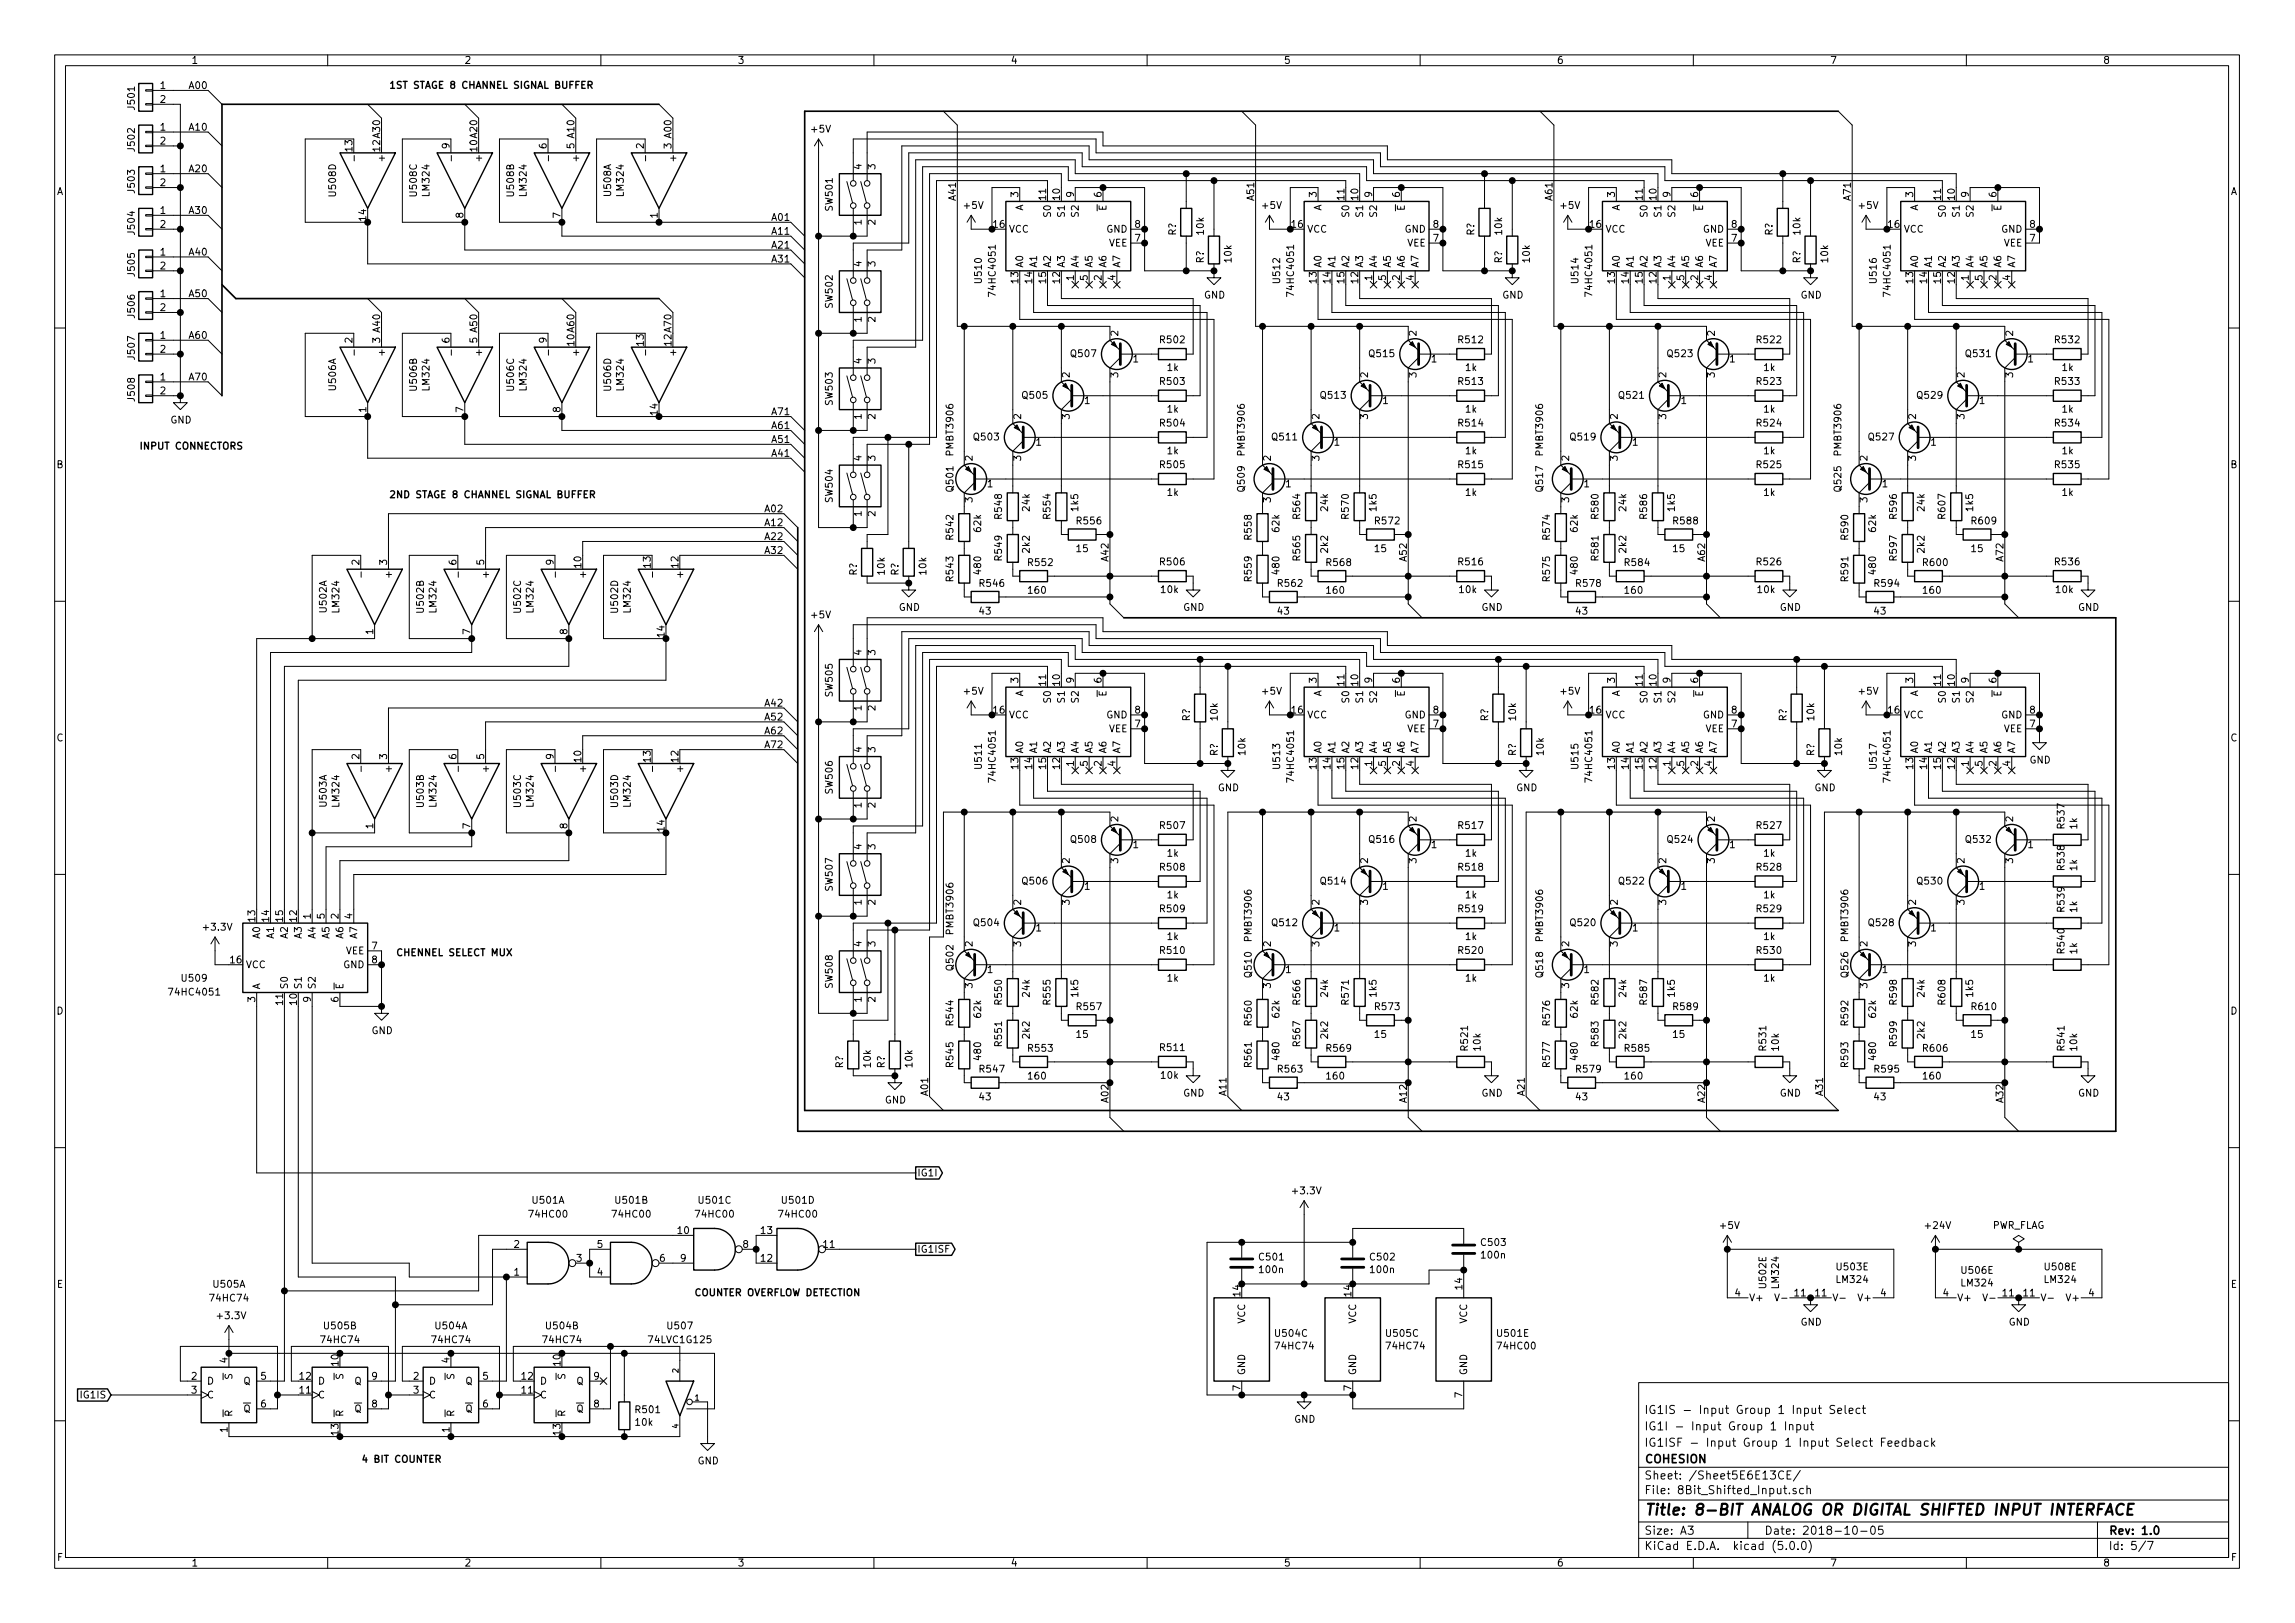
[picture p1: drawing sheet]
<svg xmlns="http://www.w3.org/2000/svg" width="420mm" height="297mm" viewBox="0 0 420 297" stroke-linecap="round" stroke-linejoin="round" font-family="sans-serif">
<defs><g id="words">
<text font-size="2.8" x="301" y="277.3">Title: 8-BIT ANALOG OR DIGITAL SHIFTED INPUT INTERFACE</text>
<g font-size="2.1">
<text x="301" y="261.8">IG1I - Input Group 1 Input</text>
<text x="301" y="258.8">IG1IS - Input Group 1 Input Select</text>
<text x="301" y="267.8">COHESION</text>
<text x="301" y="264.8">IG1ISF - Input Group 1 Input Select Feedback</text>
<text x="301" y="273.5">File: 8Bit_Shifted_Input.sch</text>
<text x="301" y="270.8">Sheet: /Sheet5E6E13CE/</text>
<text x="301" y="280.9">Size: A3</text>
<text x="323" y="280.9">Date: 2018-10-05</text>
<text x="386" y="280.9">Rev: 1.0</text>
<text x="301" y="283.7">KiCad E.D.A. kicad (5.0.0)</text>
<text x="386" y="283.7">Id: 5/7</text>
</g>
<g font-size="1.8">
<text x="35" y="11.7">1</text>
<text x="85" y="11.7">2</text>
<text x="135" y="11.7">3</text>
<text x="185" y="11.7">4</text>
<text x="235" y="11.7">5</text>
<text x="285" y="11.7">6</text>
<text x="335" y="11.7">7</text>
<text x="385" y="11.7">8</text>
<text x="29.4" y="16.3">1</text>
<text x="34.8" y="16.3">A00</text>
<text x="71.1" y="16.2">1ST STAGE 8 CHANNEL SIGNAL BUFFER</text>
<text x="24.7" y="19.9" transform="rotate(-90 24.7 19.9)">J501</text>
<text x="29.4" y="18.8">2</text>
<text x="29.4" y="23.9">1</text>
<text x="34.8" y="23.9">A10</text>
<text x="24.7" y="27.5" transform="rotate(-90 24.7 27.5)">J502</text>
<text x="29.4" y="26.5">2</text>
<text x="64.5" y="27.7" transform="rotate(-90 64.5 27.7)">13</text>
<text x="69.6" y="27.7" transform="rotate(-90 69.6 27.7)">12A30</text>
<text x="70.5" y="29.1" transform="rotate(-90 70.5 29.1)">+</text>
<text x="82.3" y="27.2" transform="rotate(-90 82.3 27.2)">9</text>
<text x="87.4" y="27.7" transform="rotate(-90 87.4 27.7)">10A20</text>
<text x="88.3" y="29.1" transform="rotate(-90 88.3 29.1)">+</text>
<text x="100.1" y="27.2" transform="rotate(-90 100.1 27.2)">6</text>
<text x="105.2" y="27.2" transform="rotate(-90 105.2 27.2)">5 A10</text>
<text x="106" y="29.1" transform="rotate(-90 106 29.1)">+</text>
<text x="117.9" y="27.2" transform="rotate(-90 117.9 27.2)">2</text>
<text x="122.9" y="27.2" transform="rotate(-90 122.9 27.2)">3 A00</text>
<text x="123.8" y="29.1" transform="rotate(-90 123.8 29.1)">+</text>
<text x="148.6" y="24.3">+5V</text>
<text x="10.4" y="35.7">A</text>
<text x="24.7" y="35.2" transform="rotate(-90 24.7 35.2)">J503</text>
<text x="29.4" y="31.5">1</text>
<text x="29.4" y="34.1">2</text>
<text x="34.8" y="31.5">A20</text>
<text x="61.5" y="35.8" transform="rotate(-90 61.5 35.8)">U508D</text>
<text x="76.3" y="35.8" transform="rotate(-90 76.3 35.8)">U508C</text>
<text x="78.6" y="35.8" transform="rotate(-90 78.6 35.8)">LM324</text>
<text x="94.1" y="35.8" transform="rotate(-90 94.1 35.8)">U508B</text>
<text x="96.4" y="35.8" transform="rotate(-90 96.4 35.8)">LM324</text>
<text x="111.9" y="35.8" transform="rotate(-90 111.9 35.8)">U508A</text>
<text x="114.2" y="35.8" transform="rotate(-90 114.2 35.8)">LM324</text>
<text x="157.7" y="31" transform="rotate(-90 157.7 31)">4</text>
<text x="160.3" y="31" transform="rotate(-90 160.3 31)">3</text>
<text x="408.4" y="35.7">A</text>
<text x="29.4" y="39.2">1</text>
<text x="29.4" y="41.7">2</text>
<text x="34.8" y="39.2">A30</text>
<text x="67.1" y="40.4" transform="rotate(-90 67.1 40.4)">14</text>
<text x="84.8" y="39.9" transform="rotate(-90 84.8 39.9)">8</text>
<text x="102.6" y="39.9" transform="rotate(-90 102.6 39.9)">7</text>
<text x="120.4" y="39.9" transform="rotate(-90 120.4 39.9)">1</text>
<text x="141.5" y="40.4">A01</text>
<text x="152.5" y="38.5" transform="rotate(-90 152.5 38.5)">SW501</text>
<text x="157.7" y="41.2" transform="rotate(-90 157.7 41.2)">1</text>
<text x="160.3" y="41.2" transform="rotate(-90 160.3 41.2)">2</text>
<text x="175" y="36.9" transform="rotate(-90 175 36.9)">A41</text>
<text x="176.6" y="38.2">+5V</text>
<text x="181.9" y="41.7">16</text>
<text x="186.4" y="36.1" transform="rotate(-90 186.4 36.1)">3</text>
<text x="187.3" y="38.6" transform="rotate(-90 187.3 38.6)">A</text>
<text x="191.5" y="36.6" transform="rotate(-90 191.5 36.6)">11</text>
<text x="192.4" y="39.5" transform="rotate(-90 192.4 39.5)">S0</text>
<text x="194.1" y="36.6" transform="rotate(-90 194.1 36.6)">10</text>
<text x="194.9" y="39.5" transform="rotate(-90 194.9 39.5)">S1</text>
<text x="196.6" y="36.1" transform="rotate(-90 196.6 36.1)">9</text>
<text x="197.5" y="39.5" transform="rotate(-90 197.5 39.5)">S2</text>
<text x="201.7" y="36.1" transform="rotate(-90 201.7 36.1)">6</text>
<text x="202.6" y="38.5" transform="rotate(-90 202.6 38.5)">E</text>
<text x="207.8" y="41.7">8</text>
<text x="229.6" y="36.9" transform="rotate(-90 229.6 36.9)">A51</text>
<text x="231.2" y="38.2">+5V</text>
<text x="236.5" y="41.7">16</text>
<text x="241" y="36.1" transform="rotate(-90 241 36.1)">3</text>
<text x="241.9" y="38.6" transform="rotate(-90 241.9 38.6)">A</text>
<text x="246.1" y="36.6" transform="rotate(-90 246.1 36.6)">11</text>
<text x="247" y="39.5" transform="rotate(-90 247 39.5)">S0</text>
<text x="248.7" y="36.6" transform="rotate(-90 248.7 36.6)">10</text>
<text x="249.6" y="39.5" transform="rotate(-90 249.6 39.5)">S1</text>
<text x="251.2" y="36.1" transform="rotate(-90 251.2 36.1)">9</text>
<text x="252.1" y="39.5" transform="rotate(-90 252.1 39.5)">S2</text>
<text x="256.3" y="36.1" transform="rotate(-90 256.3 36.1)">6</text>
<text x="257.2" y="38.5" transform="rotate(-90 257.2 38.5)">E</text>
<text x="262.4" y="41.7">8</text>
<text x="284.2" y="36.9" transform="rotate(-90 284.2 36.9)">A61</text>
<text x="285.8" y="38.2">+5V</text>
<text x="291.1" y="41.7">16</text>
<text x="295.7" y="36.1" transform="rotate(-90 295.7 36.1)">3</text>
<text x="296.5" y="38.6" transform="rotate(-90 296.5 38.6)">A</text>
<text x="300.7" y="36.6" transform="rotate(-90 300.7 36.6)">11</text>
<text x="301.6" y="39.5" transform="rotate(-90 301.6 39.5)">S0</text>
<text x="303.3" y="36.6" transform="rotate(-90 303.3 36.6)">10</text>
<text x="304.2" y="39.5" transform="rotate(-90 304.2 39.5)">S1</text>
<text x="305.8" y="36.1" transform="rotate(-90 305.8 36.1)">9</text>
<text x="306.7" y="39.5" transform="rotate(-90 306.7 39.5)">S2</text>
<text x="310.9" y="36.1" transform="rotate(-90 310.9 36.1)">6</text>
<text x="311.8" y="38.5" transform="rotate(-90 311.8 38.5)">E</text>
<text x="317" y="41.7">8</text>
<text x="338.8" y="36.9" transform="rotate(-90 338.8 36.9)">A71</text>
<text x="340.4" y="38.2">+5V</text>
<text x="345.7" y="41.7">16</text>
<text x="350.3" y="36.1" transform="rotate(-90 350.3 36.1)">3</text>
<text x="351.2" y="38.6" transform="rotate(-90 351.2 38.6)">A</text>
<text x="355.3" y="36.6" transform="rotate(-90 355.3 36.6)">11</text>
<text x="356.2" y="39.5" transform="rotate(-90 356.2 39.5)">S0</text>
<text x="357.9" y="36.6" transform="rotate(-90 357.9 36.6)">10</text>
<text x="358.8" y="39.5" transform="rotate(-90 358.8 39.5)">S1</text>
<text x="360.4" y="36.1" transform="rotate(-90 360.4 36.1)">9</text>
<text x="361.3" y="39.5" transform="rotate(-90 361.3 39.5)">S2</text>
<text x="365.5" y="36.1" transform="rotate(-90 365.5 36.1)">6</text>
<text x="366.4" y="38.5" transform="rotate(-90 366.4 38.5)">E</text>
<text x="371.6" y="41.7">8</text>
<text x="24.7" y="42.8" transform="rotate(-90 24.7 42.8)">J504</text>
<text x="29.4" y="46.8">1</text>
<text x="34.8" y="46.8">A40</text>
<text x="141.5" y="43">A11</text>
<text x="141.5" y="45.5">A21</text>
<text x="184.7" y="42.6">VCC</text>
<text x="202.6" y="42.6">GND</text>
<text x="203" y="45.1">VEE</text>
<text x="207.8" y="44.2">7</text>
<text x="215.3" y="43.1" transform="rotate(-90 215.3 43.1)">R?</text>
<text x="220.4" y="42.9" transform="rotate(-90 220.4 42.9)">10k</text>
<text x="225.5" y="48" transform="rotate(-90 225.5 48)">10k</text>
<text x="239.3" y="42.6">VCC</text>
<text x="257.2" y="42.6">GND</text>
<text x="257.6" y="45.1">VEE</text>
<text x="262.4" y="44.2">7</text>
<text x="269.9" y="43.1" transform="rotate(-90 269.9 43.1)">R?</text>
<text x="275" y="42.9" transform="rotate(-90 275 42.9)">10k</text>
<text x="280.1" y="48" transform="rotate(-90 280.1 48)">10k</text>
<text x="293.9" y="42.6">VCC</text>
<text x="311.8" y="42.6">GND</text>
<text x="312.2" y="45.1">VEE</text>
<text x="317" y="44.2">7</text>
<text x="324.5" y="43.1" transform="rotate(-90 324.5 43.1)">R?</text>
<text x="329.6" y="42.9" transform="rotate(-90 329.6 42.9)">10k</text>
<text x="334.7" y="48" transform="rotate(-90 334.7 48)">10k</text>
<text x="348.5" y="42.6">VCC</text>
<text x="366.4" y="42.6">GND</text>
<text x="366.8" y="45.1">VEE</text>
<text x="371.6" y="44.2">7</text>
<text x="24.7" y="50.4" transform="rotate(-90 24.7 50.4)">J505</text>
<text x="29.4" y="49.3">2</text>
<text x="141.5" y="48">A31</text>
<text x="157.7" y="48.8" transform="rotate(-90 157.7 48.8)">4</text>
<text x="160.3" y="48.8" transform="rotate(-90 160.3 48.8)">3</text>
<text x="179.8" y="51.7" transform="rotate(-90 179.8 51.7)">U510</text>
<text x="182.3" y="53.8" transform="rotate(-90 182.3 53.8)">74HC4051</text>
<text x="186.4" y="51.8" transform="rotate(-90 186.4 51.8)">13</text>
<text x="187.3" y="49.1" transform="rotate(-90 187.3 49.1)">A0</text>
<text x="189" y="51.8" transform="rotate(-90 189 51.8)">14</text>
<text x="189.9" y="49.1" transform="rotate(-90 189.9 49.1)">A1</text>
<text x="191.5" y="51.8" transform="rotate(-90 191.5 51.8)">15</text>
<text x="192.4" y="49.1" transform="rotate(-90 192.4 49.1)">A2</text>
<text x="194.1" y="51.8" transform="rotate(-90 194.1 51.8)">12</text>
<text x="194.9" y="49.1" transform="rotate(-90 194.9 49.1)">A3</text>
<text x="196.6" y="51.3" transform="rotate(-90 196.6 51.3)">1</text>
<text x="197.5" y="49.1" transform="rotate(-90 197.5 49.1)">A4</text>
<text x="199.1" y="51.3" transform="rotate(-90 199.1 51.3)">5</text>
<text x="200" y="49.1" transform="rotate(-90 200 49.1)">A5</text>
<text x="201.7" y="51.3" transform="rotate(-90 201.7 51.3)">2</text>
<text x="202.6" y="49.1" transform="rotate(-90 202.6 49.1)">A6</text>
<text x="204.2" y="51.3" transform="rotate(-90 204.2 51.3)">4</text>
<text x="205.1" y="49.1" transform="rotate(-90 205.1 49.1)">A7</text>
<text x="220.4" y="48.2" transform="rotate(-90 220.4 48.2)">R?</text>
<text x="234.4" y="51.7" transform="rotate(-90 234.4 51.7)">U512</text>
<text x="236.9" y="53.8" transform="rotate(-90 236.9 53.8)">74HC4051</text>
<text x="241" y="51.8" transform="rotate(-90 241 51.8)">13</text>
<text x="241.9" y="49.1" transform="rotate(-90 241.9 49.1)">A0</text>
<text x="243.6" y="51.8" transform="rotate(-90 243.6 51.8)">14</text>
<text x="244.5" y="49.1" transform="rotate(-90 244.5 49.1)">A1</text>
<text x="246.1" y="51.8" transform="rotate(-90 246.1 51.8)">15</text>
<text x="247" y="49.1" transform="rotate(-90 247 49.1)">A2</text>
<text x="248.7" y="51.8" transform="rotate(-90 248.7 51.8)">12</text>
<text x="249.6" y="49.1" transform="rotate(-90 249.6 49.1)">A3</text>
<text x="251.2" y="51.3" transform="rotate(-90 251.2 51.3)">1</text>
<text x="252.1" y="49.1" transform="rotate(-90 252.1 49.1)">A4</text>
<text x="253.7" y="51.3" transform="rotate(-90 253.7 51.3)">5</text>
<text x="254.6" y="49.1" transform="rotate(-90 254.6 49.1)">A5</text>
<text x="256.3" y="51.3" transform="rotate(-90 256.3 51.3)">2</text>
<text x="257.2" y="49.1" transform="rotate(-90 257.2 49.1)">A6</text>
<text x="258.8" y="51.3" transform="rotate(-90 258.8 51.3)">4</text>
<text x="259.7" y="49.1" transform="rotate(-90 259.7 49.1)">A7</text>
<text x="275" y="48.2" transform="rotate(-90 275 48.2)">R?</text>
<text x="289" y="51.7" transform="rotate(-90 289 51.7)">U514</text>
<text x="291.5" y="53.8" transform="rotate(-90 291.5 53.8)">74HC4051</text>
<text x="295.7" y="51.8" transform="rotate(-90 295.7 51.8)">13</text>
<text x="296.5" y="49.1" transform="rotate(-90 296.5 49.1)">A0</text>
<text x="298.2" y="51.8" transform="rotate(-90 298.2 51.8)">14</text>
<text x="299.1" y="49.1" transform="rotate(-90 299.1 49.1)">A1</text>
<text x="300.7" y="51.8" transform="rotate(-90 300.7 51.8)">15</text>
<text x="301.6" y="49.1" transform="rotate(-90 301.6 49.1)">A2</text>
<text x="303.3" y="51.8" transform="rotate(-90 303.3 51.8)">12</text>
<text x="304.2" y="49.1" transform="rotate(-90 304.2 49.1)">A3</text>
<text x="305.8" y="51.3" transform="rotate(-90 305.8 51.3)">1</text>
<text x="306.7" y="49.1" transform="rotate(-90 306.7 49.1)">A4</text>
<text x="308.4" y="51.3" transform="rotate(-90 308.4 51.3)">5</text>
<text x="309.2" y="49.1" transform="rotate(-90 309.2 49.1)">A5</text>
<text x="310.9" y="51.3" transform="rotate(-90 310.9 51.3)">2</text>
<text x="311.8" y="49.1" transform="rotate(-90 311.8 49.1)">A6</text>
<text x="313.4" y="51.3" transform="rotate(-90 313.4 51.3)">4</text>
<text x="314.3" y="49.1" transform="rotate(-90 314.3 49.1)">A7</text>
<text x="329.6" y="48.2" transform="rotate(-90 329.6 48.2)">R?</text>
<text x="343.6" y="51.7" transform="rotate(-90 343.6 51.7)">U516</text>
<text x="346.1" y="53.8" transform="rotate(-90 346.1 53.8)">74HC4051</text>
<text x="350.3" y="51.8" transform="rotate(-90 350.3 51.8)">13</text>
<text x="351.2" y="49.1" transform="rotate(-90 351.2 49.1)">A0</text>
<text x="352.8" y="51.8" transform="rotate(-90 352.8 51.8)">14</text>
<text x="353.7" y="49.1" transform="rotate(-90 353.7 49.1)">A1</text>
<text x="355.3" y="51.8" transform="rotate(-90 355.3 51.8)">15</text>
<text x="356.2" y="49.1" transform="rotate(-90 356.2 49.1)">A2</text>
<text x="357.9" y="51.8" transform="rotate(-90 357.9 51.8)">12</text>
<text x="358.8" y="49.1" transform="rotate(-90 358.8 49.1)">A3</text>
<text x="360.4" y="51.3" transform="rotate(-90 360.4 51.3)">1</text>
<text x="361.3" y="49.1" transform="rotate(-90 361.3 49.1)">A4</text>
<text x="363" y="51.3" transform="rotate(-90 363 51.3)">5</text>
<text x="363.9" y="49.1" transform="rotate(-90 363.9 49.1)">A5</text>
<text x="365.5" y="51.3" transform="rotate(-90 365.5 51.3)">2</text>
<text x="366.4" y="49.1" transform="rotate(-90 366.4 49.1)">A6</text>
<text x="368" y="51.3" transform="rotate(-90 368 51.3)">4</text>
<text x="368.9" y="49.1" transform="rotate(-90 368.9 49.1)">A7</text>
<text x="24.7" y="58" transform="rotate(-90 24.7 58)">J506</text>
<text x="29.4" y="54.4">1</text>
<text x="29.4" y="56.9">2</text>
<text x="34.8" y="54.4">A50</text>
<text x="152.5" y="56.3" transform="rotate(-90 152.5 56.3)">SW502</text>
<text x="157.7" y="58.9" transform="rotate(-90 157.7 58.9)">1</text>
<text x="160.3" y="58.9" transform="rotate(-90 160.3 58.9)">2</text>
<text x="220.4" y="54.6">GND</text>
<text x="275" y="54.6">GND</text>
<text x="329.6" y="54.6">GND</text>
<text x="24.7" y="65.6" transform="rotate(-90 24.7 65.6)">J507</text>
<text x="29.4" y="62">1</text>
<text x="29.4" y="64.6">2</text>
<text x="34.8" y="62">A60</text>
<text x="64.5" y="62.7" transform="rotate(-90 64.5 62.7)">2</text>
<text x="69.6" y="62.7" transform="rotate(-90 69.6 62.7)">3 A40</text>
<text x="70.5" y="64.7" transform="rotate(-90 70.5 64.7)">+</text>
<text x="82.3" y="62.7" transform="rotate(-90 82.3 62.7)">6</text>
<text x="87.4" y="62.7" transform="rotate(-90 87.4 62.7)">5 A50</text>
<text x="88.3" y="64.7" transform="rotate(-90 88.3 64.7)">+</text>
<text x="100.1" y="62.7" transform="rotate(-90 100.1 62.7)">9</text>
<text x="105.2" y="63.2" transform="rotate(-90 105.2 63.2)">10A60</text>
<text x="106" y="64.7" transform="rotate(-90 106 64.7)">+</text>
<text x="117.9" y="63.2" transform="rotate(-90 117.9 63.2)">13</text>
<text x="122.9" y="63.2" transform="rotate(-90 122.9 63.2)">12A70</text>
<text x="123.8" y="64.7" transform="rotate(-90 123.8 64.7)">+</text>
<text x="196.2" y="65.4">Q507</text>
<text x="204.7" y="61.5" transform="rotate(-90 204.7 61.5)">2</text>
<text x="212.5" y="62.8">R502</text>
<text x="250.8" y="65.4">Q515</text>
<text x="259.3" y="61.5" transform="rotate(-90 259.3 61.5)">2</text>
<text x="267.1" y="62.8">R512</text>
<text x="305.4" y="65.4">Q523</text>
<text x="313.9" y="61.5" transform="rotate(-90 313.9 61.5)">2</text>
<text x="321.7" y="62.8">R522</text>
<text x="360" y="65.4">Q531</text>
<text x="368.6" y="61.5" transform="rotate(-90 368.6 61.5)">2</text>
<text x="376.4" y="62.8">R532</text>
<text x="29.4" y="69.6">1</text>
<text x="34.8" y="69.6">A70</text>
<text x="61.5" y="71.4" transform="rotate(-90 61.5 71.4)">U506A</text>
<text x="76.3" y="71.4" transform="rotate(-90 76.3 71.4)">U506B</text>
<text x="78.6" y="71.4" transform="rotate(-90 78.6 71.4)">LM324</text>
<text x="94.1" y="71.4" transform="rotate(-90 94.1 71.4)">U506C</text>
<text x="96.4" y="71.4" transform="rotate(-90 96.4 71.4)">LM324</text>
<text x="111.9" y="71.4" transform="rotate(-90 111.9 71.4)">U506D</text>
<text x="114.2" y="71.4" transform="rotate(-90 114.2 71.4)">LM324</text>
<text x="157.7" y="66.6" transform="rotate(-90 157.7 66.6)">4</text>
<text x="160.3" y="66.6" transform="rotate(-90 160.3 66.6)">3</text>
<text x="195.8" y="69.1" transform="rotate(-90 195.8 69.1)">2</text>
<text x="204.7" y="69.1" transform="rotate(-90 204.7 69.1)">3</text>
<text x="207.5" y="66.3">1</text>
<text x="212.5" y="70.4">R503</text>
<text x="213.7" y="67.9">1k</text>
<text x="250.4" y="69.1" transform="rotate(-90 250.4 69.1)">2</text>
<text x="259.3" y="69.1" transform="rotate(-90 259.3 69.1)">3</text>
<text x="262.1" y="66.3">1</text>
<text x="267.1" y="70.4">R513</text>
<text x="268.4" y="67.9">1k</text>
<text x="305.1" y="69.1" transform="rotate(-90 305.1 69.1)">2</text>
<text x="313.9" y="69.1" transform="rotate(-90 313.9 69.1)">3</text>
<text x="316.7" y="66.3">1</text>
<text x="321.7" y="70.4">R523</text>
<text x="323" y="67.9">1k</text>
<text x="359.7" y="69.1" transform="rotate(-90 359.7 69.1)">2</text>
<text x="368.6" y="69.1" transform="rotate(-90 368.6 69.1)">3</text>
<text x="371.3" y="66.3">1</text>
<text x="376.4" y="70.4">R533</text>
<text x="377.6" y="67.9">1k</text>
<text x="24.7" y="73.3" transform="rotate(-90 24.7 73.3)">J508</text>
<text x="29.4" y="72.2">2</text>
<text x="31.2" y="77.5">GND</text>
<text x="67.1" y="75.4" transform="rotate(-90 67.1 75.4)">1</text>
<text x="84.8" y="75.4" transform="rotate(-90 84.8 75.4)">7</text>
<text x="102.6" y="75.4" transform="rotate(-90 102.6 75.4)">8</text>
<text x="120.4" y="75.9" transform="rotate(-90 120.4 75.9)">14</text>
<text x="141.5" y="76">A71</text>
<text x="152.5" y="74.1" transform="rotate(-90 152.5 74.1)">SW503</text>
<text x="157.7" y="76.7" transform="rotate(-90 157.7 76.7)">1</text>
<text x="160.3" y="76.7" transform="rotate(-90 160.3 76.7)">2</text>
<text x="186.9" y="76.7" transform="rotate(-90 186.9 76.7)">2</text>
<text x="187.3" y="73">Q505</text>
<text x="195.8" y="76.7" transform="rotate(-90 195.8 76.7)">3</text>
<text x="198.6" y="74">1</text>
<text x="213.7" y="75.5">1k</text>
<text x="241.6" y="76.7" transform="rotate(-90 241.6 76.7)">2</text>
<text x="241.9" y="73">Q513</text>
<text x="250.4" y="76.7" transform="rotate(-90 250.4 76.7)">3</text>
<text x="253.2" y="74">1</text>
<text x="268.4" y="75.5">1k</text>
<text x="296.2" y="76.7" transform="rotate(-90 296.2 76.7)">2</text>
<text x="296.5" y="73">Q521</text>
<text x="305.1" y="76.7" transform="rotate(-90 305.1 76.7)">3</text>
<text x="307.8" y="74">1</text>
<text x="323" y="75.5">1k</text>
<text x="350.8" y="76.7" transform="rotate(-90 350.8 76.7)">2</text>
<text x="351.1" y="73">Q529</text>
<text x="359.7" y="76.7" transform="rotate(-90 359.7 76.7)">3</text>
<text x="362.4" y="74">1</text>
<text x="377.6" y="75.5">1k</text>
<text x="25.4" y="82.3">INPUT CONNECTORS</text>
<text x="141.5" y="78.5">A61</text>
<text x="141.5" y="81.1">A51</text>
<text x="141.5" y="83.6">A41</text>
<text x="174.5" y="83.1" transform="rotate(-90 174.5 83.1)">PMBT3906</text>
<text x="178.4" y="80.6">Q503</text>
<text x="189.7" y="81.6">1</text>
<text x="212.5" y="78.1">R504</text>
<text x="213.7" y="83.1">1k</text>
<text x="227.9" y="83.1" transform="rotate(-90 227.9 83.1)">PMBT3906</text>
<text x="233" y="80.6">Q511</text>
<text x="244.3" y="81.6">1</text>
<text x="267.1" y="78.1">R514</text>
<text x="268.4" y="83.1">1k</text>
<text x="282.5" y="83.1" transform="rotate(-90 282.5 83.1)">PMBT3906</text>
<text x="287.6" y="80.6">Q519</text>
<text x="298.9" y="81.6">1</text>
<text x="321.7" y="78.1">R524</text>
<text x="323" y="83.1">1k</text>
<text x="337.1" y="83.1" transform="rotate(-90 337.1 83.1)">PMBT3906</text>
<text x="342.2" y="80.6">Q527</text>
<text x="353.5" y="81.6">1</text>
<text x="376.4" y="78.1">R534</text>
<text x="377.6" y="83.1">1k</text>
<text x="10.4" y="85.7">B</text>
<text x="157.7" y="84.3" transform="rotate(-90 157.7 84.3)">4</text>
<text x="160.3" y="84.3" transform="rotate(-90 160.3 84.3)">3</text>
<text x="174.5" y="89.8" transform="rotate(-90 174.5 89.8)">Q501</text>
<text x="178.1" y="84.3" transform="rotate(-90 178.1 84.3)">2</text>
<text x="180.8" y="89.2">1</text>
<text x="186.9" y="84.3" transform="rotate(-90 186.9 84.3)">3</text>
<text x="212.5" y="85.7">R505</text>
<text x="227.9" y="89.8" transform="rotate(-90 227.9 89.8)">Q509</text>
<text x="232.7" y="84.3" transform="rotate(-90 232.7 84.3)">2</text>
<text x="235.4" y="89.2">1</text>
<text x="241.6" y="84.3" transform="rotate(-90 241.6 84.3)">3</text>
<text x="267.1" y="85.7">R515</text>
<text x="282.5" y="89.8" transform="rotate(-90 282.5 89.8)">Q517</text>
<text x="287.3" y="84.3" transform="rotate(-90 287.3 84.3)">2</text>
<text x="290" y="89.2">1</text>
<text x="296.2" y="84.3" transform="rotate(-90 296.2 84.3)">3</text>
<text x="321.7" y="85.7">R525</text>
<text x="337.1" y="89.8" transform="rotate(-90 337.1 89.8)">Q525</text>
<text x="341.9" y="84.3" transform="rotate(-90 341.9 84.3)">2</text>
<text x="344.6" y="89.2">1</text>
<text x="350.8" y="84.3" transform="rotate(-90 350.8 84.3)">3</text>
<text x="376.4" y="85.7">R535</text>
<text x="408.4" y="85.7">B</text>
<text x="71.1" y="91.2">2ND STAGE 8 CHANNEL SIGNAL BUFFER</text>
<text x="140.3" y="93.8">A02</text>
<text x="152.5" y="91.8" transform="rotate(-90 152.5 91.8)">SW504</text>
<text x="157.7" y="94.5" transform="rotate(-90 157.7 94.5)">1</text>
<text x="160.3" y="94.5" transform="rotate(-90 160.3 94.5)">2</text>
<text x="178.1" y="92" transform="rotate(-90 178.1 92)">3</text>
<text x="183.4" y="94.8" transform="rotate(-90 183.4 94.8)">R548</text>
<text x="188.5" y="93.5" transform="rotate(-90 188.5 93.5)">24k</text>
<text x="192.3" y="94.8" transform="rotate(-90 192.3 94.8)">R554</text>
<text x="197.3" y="96">R556</text>
<text x="197.4" y="93.5" transform="rotate(-90 197.4 93.5)">1k5</text>
<text x="213.7" y="90.8">1k</text>
<text x="232.7" y="92" transform="rotate(-90 232.7 92)">3</text>
<text x="238" y="94.8" transform="rotate(-90 238 94.8)">R564</text>
<text x="243.1" y="93.5" transform="rotate(-90 243.1 93.5)">24k</text>
<text x="246.9" y="94.8" transform="rotate(-90 246.9 94.8)">R570</text>
<text x="251.9" y="96">R572</text>
<text x="252" y="93.5" transform="rotate(-90 252 93.5)">1k5</text>
<text x="268.4" y="90.8">1k</text>
<text x="287.3" y="92" transform="rotate(-90 287.3 92)">3</text>
<text x="292.7" y="94.8" transform="rotate(-90 292.7 94.8)">R580</text>
<text x="297.7" y="93.5" transform="rotate(-90 297.7 93.5)">24k</text>
<text x="301.5" y="94.8" transform="rotate(-90 301.5 94.8)">R586</text>
<text x="306.5" y="96">R588</text>
<text x="306.6" y="93.5" transform="rotate(-90 306.6 93.5)">1k5</text>
<text x="323" y="90.8">1k</text>
<text x="341.9" y="92" transform="rotate(-90 341.9 92)">3</text>
<text x="347.3" y="94.8" transform="rotate(-90 347.3 94.8)">R596</text>
<text x="352.3" y="93.5" transform="rotate(-90 352.3 93.5)">24k</text>
<text x="356.2" y="94.8" transform="rotate(-90 356.2 94.8)">R607</text>
<text x="361.1" y="96">R609</text>
<text x="361.2" y="93.5" transform="rotate(-90 361.2 93.5)">1k5</text>
<text x="377.6" y="90.8">1k</text>
<text x="140.3" y="96.3">A12</text>
<text x="140.3" y="98.8">A22</text>
<text x="140.3" y="101.4">A32</text>
<text x="174.5" y="98.6" transform="rotate(-90 174.5 98.6)">R542</text>
<text x="179.6" y="97.3" transform="rotate(-90 179.6 97.3)">62k</text>
<text x="188.5" y="101.1" transform="rotate(-90 188.5 101.1)">2k2</text>
<text x="197.2" y="101.1">15</text>
<text x="229.2" y="98.6" transform="rotate(-90 229.2 98.6)">R558</text>
<text x="234.2" y="97.3" transform="rotate(-90 234.2 97.3)">62k</text>
<text x="243.1" y="101.1" transform="rotate(-90 243.1 101.1)">2k2</text>
<text x="251.8" y="101.1">15</text>
<text x="283.8" y="98.6" transform="rotate(-90 283.8 98.6)">R574</text>
<text x="288.8" y="97.3" transform="rotate(-90 288.8 97.3)">62k</text>
<text x="297.7" y="101.1" transform="rotate(-90 297.7 101.1)">2k2</text>
<text x="306.4" y="101.1">15</text>
<text x="338.4" y="98.6" transform="rotate(-90 338.4 98.6)">R590</text>
<text x="343.5" y="97.3" transform="rotate(-90 343.5 97.3)">62k</text>
<text x="352.3" y="101.1" transform="rotate(-90 352.3 101.1)">2k2</text>
<text x="361" y="101.1">15</text>
<text x="65.8" y="103.4" transform="rotate(-90 65.8 103.4)">2</text>
<text x="70.9" y="103.4" transform="rotate(-90 70.9 103.4)">3</text>
<text x="71.8" y="105.3" transform="rotate(-90 71.8 105.3)">+</text>
<text x="83.6" y="103.4" transform="rotate(-90 83.6 103.4)">6</text>
<text x="88.6" y="103.4" transform="rotate(-90 88.6 103.4)">5</text>
<text x="89.5" y="105.3" transform="rotate(-90 89.5 105.3)">+</text>
<text x="101.3" y="103.4" transform="rotate(-90 101.3 103.4)">9</text>
<text x="106.4" y="103.9" transform="rotate(-90 106.4 103.9)">10</text>
<text x="107.3" y="105.3" transform="rotate(-90 107.3 105.3)">+</text>
<text x="119.1" y="103.9" transform="rotate(-90 119.1 103.9)">13</text>
<text x="124.2" y="103.9" transform="rotate(-90 124.2 103.9)">12</text>
<text x="125.1" y="105.3" transform="rotate(-90 125.1 105.3)">+</text>
<text x="156.9" y="105.3" transform="rotate(-90 156.9 105.3)">R?</text>
<text x="162" y="105.1" transform="rotate(-90 162 105.1)">10k</text>
<text x="164.5" y="105.3" transform="rotate(-90 164.5 105.3)">R?</text>
<text x="169.6" y="105.1" transform="rotate(-90 169.6 105.1)">10k</text>
<text x="174.5" y="106.3" transform="rotate(-90 174.5 106.3)">R543</text>
<text x="179.5" y="107.4">R546</text>
<text x="179.6" y="105" transform="rotate(-90 179.6 105)">480</text>
<text x="183.4" y="102.4" transform="rotate(-90 183.4 102.4)">R549</text>
<text x="188.4" y="103.6">R552</text>
<text x="202.9" y="102.9" transform="rotate(-90 202.9 102.9)">A42</text>
<text x="212.5" y="103.5">R506</text>
<text x="229.2" y="106.3" transform="rotate(-90 229.2 106.3)">R559</text>
<text x="234.1" y="107.4">R562</text>
<text x="234.2" y="105" transform="rotate(-90 234.2 105)">480</text>
<text x="238" y="102.4" transform="rotate(-90 238 102.4)">R565</text>
<text x="243" y="103.6">R568</text>
<text x="257.6" y="102.9" transform="rotate(-90 257.6 102.9)">A52</text>
<text x="267.1" y="103.5">R516</text>
<text x="283.8" y="106.3" transform="rotate(-90 283.8 106.3)">R575</text>
<text x="288.7" y="107.4">R578</text>
<text x="288.8" y="105" transform="rotate(-90 288.8 105)">480</text>
<text x="292.7" y="102.4" transform="rotate(-90 292.7 102.4)">R581</text>
<text x="297.6" y="103.6">R584</text>
<text x="312.2" y="102.9" transform="rotate(-90 312.2 102.9)">A62</text>
<text x="321.7" y="103.5">R526</text>
<text x="338.4" y="106.3" transform="rotate(-90 338.4 106.3)">R591</text>
<text x="343.3" y="107.4">R594</text>
<text x="343.5" y="105" transform="rotate(-90 343.5 105)">480</text>
<text x="347.3" y="102.4" transform="rotate(-90 347.3 102.4)">R597</text>
<text x="352.2" y="103.6">R600</text>
<text x="366.8" y="102.9" transform="rotate(-90 366.8 102.9)">A72</text>
<text x="376.4" y="103.5">R536</text>
<text x="59.8" y="112" transform="rotate(-90 59.8 112)">U502A</text>
<text x="62.1" y="112" transform="rotate(-90 62.1 112)">LM324</text>
<text x="77.6" y="112" transform="rotate(-90 77.6 112)">U502B</text>
<text x="79.9" y="112" transform="rotate(-90 79.9 112)">LM324</text>
<text x="95.4" y="112" transform="rotate(-90 95.4 112)">U502C</text>
<text x="97.7" y="112" transform="rotate(-90 97.7 112)">LM324</text>
<text x="113.2" y="112" transform="rotate(-90 113.2 112)">U502D</text>
<text x="115.5" y="112" transform="rotate(-90 115.5 112)">LM324</text>
<text x="148.6" y="113.2">+5V</text>
<text x="164.5" y="111.8">GND</text>
<text x="179.4" y="112.5">43</text>
<text x="188.4" y="108.7">160</text>
<text x="212.6" y="108.5">10k</text>
<text x="216.6" y="111.8">GND</text>
<text x="234" y="112.5">43</text>
<text x="243" y="108.7">160</text>
<text x="267.2" y="108.5">10k</text>
<text x="271.2" y="111.8">GND</text>
<text x="288.6" y="112.5">43</text>
<text x="297.6" y="108.7">160</text>
<text x="321.8" y="108.5">10k</text>
<text x="325.8" y="111.8">GND</text>
<text x="343.2" y="112.5">43</text>
<text x="352.2" y="108.7">160</text>
<text x="376.5" y="108.5">10k</text>
<text x="380.4" y="111.8">GND</text>
<text x="68.3" y="116.1" transform="rotate(-90 68.3 116.1)">1</text>
<text x="86.1" y="116.1" transform="rotate(-90 86.1 116.1)">7</text>
<text x="103.9" y="116.1" transform="rotate(-90 103.9 116.1)">8</text>
<text x="121.7" y="116.6" transform="rotate(-90 121.7 116.6)">14</text>
<text x="157.7" y="119.9" transform="rotate(-90 157.7 119.9)">4</text>
<text x="160.3" y="119.9" transform="rotate(-90 160.3 119.9)">3</text>
<text x="186.4" y="125" transform="rotate(-90 186.4 125)">3</text>
<text x="191.5" y="125.5" transform="rotate(-90 191.5 125.5)">11</text>
<text x="194.1" y="125.5" transform="rotate(-90 194.1 125.5)">10</text>
<text x="196.6" y="125" transform="rotate(-90 196.6 125)">9</text>
<text x="201.7" y="125" transform="rotate(-90 201.7 125)">6</text>
<text x="241" y="125" transform="rotate(-90 241 125)">3</text>
<text x="246.1" y="125.5" transform="rotate(-90 246.1 125.5)">11</text>
<text x="248.7" y="125.5" transform="rotate(-90 248.7 125.5)">10</text>
<text x="251.2" y="125" transform="rotate(-90 251.2 125)">9</text>
<text x="256.3" y="125" transform="rotate(-90 256.3 125)">6</text>
<text x="295.7" y="125" transform="rotate(-90 295.7 125)">3</text>
<text x="300.7" y="125.5" transform="rotate(-90 300.7 125.5)">11</text>
<text x="303.3" y="125.5" transform="rotate(-90 303.3 125.5)">10</text>
<text x="305.8" y="125" transform="rotate(-90 305.8 125)">9</text>
<text x="310.9" y="125" transform="rotate(-90 310.9 125)">6</text>
<text x="350.3" y="125" transform="rotate(-90 350.3 125)">3</text>
<text x="355.3" y="125.5" transform="rotate(-90 355.3 125.5)">11</text>
<text x="357.9" y="125.5" transform="rotate(-90 357.9 125.5)">10</text>
<text x="360.4" y="125" transform="rotate(-90 360.4 125)">9</text>
<text x="365.5" y="125" transform="rotate(-90 365.5 125)">6</text>
<text x="140.3" y="129.3">A42</text>
<text x="140.3" y="131.9">A52</text>
<text x="152.5" y="127.4" transform="rotate(-90 152.5 127.4)">SW505</text>
<text x="157.7" y="130.1" transform="rotate(-90 157.7 130.1)">1</text>
<text x="160.3" y="130.1" transform="rotate(-90 160.3 130.1)">2</text>
<text x="176.6" y="127.1">+5V</text>
<text x="181.9" y="130.6">16</text>
<text x="184.7" y="131.5">VCC</text>
<text x="187.3" y="127.5" transform="rotate(-90 187.3 127.5)">A</text>
<text x="192.4" y="128.4" transform="rotate(-90 192.4 128.4)">S0</text>
<text x="194.9" y="128.4" transform="rotate(-90 194.9 128.4)">S1</text>
<text x="197.5" y="128.4" transform="rotate(-90 197.5 128.4)">S2</text>
<text x="202.6" y="127.4" transform="rotate(-90 202.6 127.4)">E</text>
<text x="202.6" y="131.5">GND</text>
<text x="207.8" y="130.6">8</text>
<text x="222.9" y="131.8" transform="rotate(-90 222.9 131.8)">10k</text>
<text x="231.2" y="127.1">+5V</text>
<text x="236.5" y="130.6">16</text>
<text x="239.3" y="131.5">VCC</text>
<text x="241.9" y="127.5" transform="rotate(-90 241.9 127.5)">A</text>
<text x="247" y="128.4" transform="rotate(-90 247 128.4)">S0</text>
<text x="249.6" y="128.4" transform="rotate(-90 249.6 128.4)">S1</text>
<text x="252.1" y="128.4" transform="rotate(-90 252.1 128.4)">S2</text>
<text x="257.2" y="127.4" transform="rotate(-90 257.2 127.4)">E</text>
<text x="257.2" y="131.5">GND</text>
<text x="262.4" y="130.6">8</text>
<text x="277.5" y="131.8" transform="rotate(-90 277.5 131.8)">10k</text>
<text x="285.8" y="127.1">+5V</text>
<text x="291.1" y="130.6">16</text>
<text x="293.9" y="131.5">VCC</text>
<text x="296.5" y="127.5" transform="rotate(-90 296.5 127.5)">A</text>
<text x="301.6" y="128.4" transform="rotate(-90 301.6 128.4)">S0</text>
<text x="304.2" y="128.4" transform="rotate(-90 304.2 128.4)">S1</text>
<text x="306.7" y="128.4" transform="rotate(-90 306.7 128.4)">S2</text>
<text x="311.8" y="127.4" transform="rotate(-90 311.8 127.4)">E</text>
<text x="311.8" y="131.5">GND</text>
<text x="317" y="130.6">8</text>
<text x="332.2" y="131.8" transform="rotate(-90 332.2 131.8)">10k</text>
<text x="340.4" y="127.1">+5V</text>
<text x="345.7" y="130.6">16</text>
<text x="348.5" y="131.5">VCC</text>
<text x="351.2" y="127.5" transform="rotate(-90 351.2 127.5)">A</text>
<text x="356.2" y="128.4" transform="rotate(-90 356.2 128.4)">S0</text>
<text x="358.8" y="128.4" transform="rotate(-90 358.8 128.4)">S1</text>
<text x="361.3" y="128.4" transform="rotate(-90 361.3 128.4)">S2</text>
<text x="366.4" y="127.4" transform="rotate(-90 366.4 127.4)">E</text>
<text x="366.4" y="131.5">GND</text>
<text x="371.6" y="130.6">8</text>
<text x="10.4" y="135.7">C</text>
<text x="140.3" y="134.4">A62</text>
<text x="140.3" y="136.9">A72</text>
<text x="157.7" y="137.7" transform="rotate(-90 157.7 137.7)">4</text>
<text x="160.3" y="137.7" transform="rotate(-90 160.3 137.7)">3</text>
<text x="187.3" y="138" transform="rotate(-90 187.3 138)">A0</text>
<text x="189.9" y="138" transform="rotate(-90 189.9 138)">A1</text>
<text x="192.4" y="138" transform="rotate(-90 192.4 138)">A2</text>
<text x="194.9" y="138" transform="rotate(-90 194.9 138)">A3</text>
<text x="197.5" y="138" transform="rotate(-90 197.5 138)">A4</text>
<text x="200" y="138" transform="rotate(-90 200 138)">A5</text>
<text x="202.6" y="138" transform="rotate(-90 202.6 138)">A6</text>
<text x="203" y="134">VEE</text>
<text x="205.1" y="138" transform="rotate(-90 205.1 138)">A7</text>
<text x="207.8" y="133.1">7</text>
<text x="217.9" y="132" transform="rotate(-90 217.9 132)">R?</text>
<text x="241.9" y="138" transform="rotate(-90 241.9 138)">A0</text>
<text x="244.5" y="138" transform="rotate(-90 244.5 138)">A1</text>
<text x="247" y="138" transform="rotate(-90 247 138)">A2</text>
<text x="249.6" y="138" transform="rotate(-90 249.6 138)">A3</text>
<text x="252.1" y="138" transform="rotate(-90 252.1 138)">A4</text>
<text x="254.6" y="138" transform="rotate(-90 254.6 138)">A5</text>
<text x="257.2" y="138" transform="rotate(-90 257.2 138)">A6</text>
<text x="257.6" y="134">VEE</text>
<text x="259.7" y="138" transform="rotate(-90 259.7 138)">A7</text>
<text x="262.4" y="133.1">7</text>
<text x="272.5" y="132" transform="rotate(-90 272.5 132)">R?</text>
<text x="296.5" y="138" transform="rotate(-90 296.5 138)">A0</text>
<text x="299.1" y="138" transform="rotate(-90 299.1 138)">A1</text>
<text x="301.6" y="138" transform="rotate(-90 301.6 138)">A2</text>
<text x="304.2" y="138" transform="rotate(-90 304.2 138)">A3</text>
<text x="306.7" y="138" transform="rotate(-90 306.7 138)">A4</text>
<text x="309.2" y="138" transform="rotate(-90 309.2 138)">A5</text>
<text x="311.8" y="138" transform="rotate(-90 311.8 138)">A6</text>
<text x="312.2" y="134">VEE</text>
<text x="314.3" y="138" transform="rotate(-90 314.3 138)">A7</text>
<text x="317" y="133.1">7</text>
<text x="327.1" y="132" transform="rotate(-90 327.1 132)">R?</text>
<text x="351.2" y="138" transform="rotate(-90 351.2 138)">A0</text>
<text x="353.7" y="138" transform="rotate(-90 353.7 138)">A1</text>
<text x="356.2" y="138" transform="rotate(-90 356.2 138)">A2</text>
<text x="358.8" y="138" transform="rotate(-90 358.8 138)">A3</text>
<text x="361.3" y="138" transform="rotate(-90 361.3 138)">A4</text>
<text x="363.9" y="138" transform="rotate(-90 363.9 138)">A5</text>
<text x="366.4" y="138" transform="rotate(-90 366.4 138)">A6</text>
<text x="366.8" y="134">VEE</text>
<text x="368.9" y="138" transform="rotate(-90 368.9 138)">A7</text>
<text x="371.6" y="133.1">7</text>
<text x="408.4" y="135.7">C</text>
<text x="65.8" y="138.9" transform="rotate(-90 65.8 138.9)">2</text>
<text x="70.9" y="138.9" transform="rotate(-90 70.9 138.9)">3</text>
<text x="71.8" y="140.9" transform="rotate(-90 71.8 140.9)">+</text>
<text x="83.6" y="138.9" transform="rotate(-90 83.6 138.9)">6</text>
<text x="88.6" y="138.9" transform="rotate(-90 88.6 138.9)">5</text>
<text x="89.5" y="140.9" transform="rotate(-90 89.5 140.9)">+</text>
<text x="101.3" y="138.9" transform="rotate(-90 101.3 138.9)">9</text>
<text x="106.4" y="139.4" transform="rotate(-90 106.4 139.4)">10</text>
<text x="107.3" y="140.9" transform="rotate(-90 107.3 140.9)">+</text>
<text x="119.1" y="139.4" transform="rotate(-90 119.1 139.4)">13</text>
<text x="124.2" y="139.4" transform="rotate(-90 124.2 139.4)">12</text>
<text x="125.1" y="140.9" transform="rotate(-90 125.1 140.9)">+</text>
<text x="179.8" y="140.6" transform="rotate(-90 179.8 140.6)">U511</text>
<text x="182.3" y="142.7" transform="rotate(-90 182.3 142.7)">74HC4051</text>
<text x="186.4" y="140.7" transform="rotate(-90 186.4 140.7)">13</text>
<text x="189" y="140.7" transform="rotate(-90 189 140.7)">14</text>
<text x="191.5" y="140.7" transform="rotate(-90 191.5 140.7)">15</text>
<text x="194.1" y="140.7" transform="rotate(-90 194.1 140.7)">12</text>
<text x="196.6" y="140.2" transform="rotate(-90 196.6 140.2)">1</text>
<text x="199.1" y="140.2" transform="rotate(-90 199.1 140.2)">5</text>
<text x="201.7" y="140.2" transform="rotate(-90 201.7 140.2)">2</text>
<text x="204.2" y="140.2" transform="rotate(-90 204.2 140.2)">4</text>
<text x="222.9" y="138.4" transform="rotate(-90 222.9 138.4)">R?</text>
<text x="228" y="138.1" transform="rotate(-90 228 138.1)">10k</text>
<text x="234.4" y="140.6" transform="rotate(-90 234.4 140.6)">U513</text>
<text x="236.9" y="142.7" transform="rotate(-90 236.9 142.7)">74HC4051</text>
<text x="241" y="140.7" transform="rotate(-90 241 140.7)">13</text>
<text x="243.6" y="140.7" transform="rotate(-90 243.6 140.7)">14</text>
<text x="246.1" y="140.7" transform="rotate(-90 246.1 140.7)">15</text>
<text x="248.7" y="140.7" transform="rotate(-90 248.7 140.7)">12</text>
<text x="251.2" y="140.2" transform="rotate(-90 251.2 140.2)">1</text>
<text x="253.7" y="140.2" transform="rotate(-90 253.7 140.2)">5</text>
<text x="256.3" y="140.2" transform="rotate(-90 256.3 140.2)">2</text>
<text x="258.8" y="140.2" transform="rotate(-90 258.8 140.2)">4</text>
<text x="277.5" y="138.4" transform="rotate(-90 277.5 138.4)">R?</text>
<text x="282.6" y="138.1" transform="rotate(-90 282.6 138.1)">10k</text>
<text x="289" y="140.6" transform="rotate(-90 289 140.6)">U515</text>
<text x="291.5" y="142.7" transform="rotate(-90 291.5 142.7)">74HC4051</text>
<text x="295.7" y="140.7" transform="rotate(-90 295.7 140.7)">13</text>
<text x="298.2" y="140.7" transform="rotate(-90 298.2 140.7)">14</text>
<text x="300.7" y="140.7" transform="rotate(-90 300.7 140.7)">15</text>
<text x="303.3" y="140.7" transform="rotate(-90 303.3 140.7)">12</text>
<text x="305.8" y="140.2" transform="rotate(-90 305.8 140.2)">1</text>
<text x="308.4" y="140.2" transform="rotate(-90 308.4 140.2)">5</text>
<text x="310.9" y="140.2" transform="rotate(-90 310.9 140.2)">2</text>
<text x="313.4" y="140.2" transform="rotate(-90 313.4 140.2)">4</text>
<text x="332.2" y="138.4" transform="rotate(-90 332.2 138.4)">R?</text>
<text x="337.2" y="138.1" transform="rotate(-90 337.2 138.1)">10k</text>
<text x="343.6" y="140.6" transform="rotate(-90 343.6 140.6)">U517</text>
<text x="346.1" y="142.7" transform="rotate(-90 346.1 142.7)">74HC4051</text>
<text x="350.3" y="140.7" transform="rotate(-90 350.3 140.7)">13</text>
<text x="352.8" y="140.7" transform="rotate(-90 352.8 140.7)">14</text>
<text x="355.3" y="140.7" transform="rotate(-90 355.3 140.7)">15</text>
<text x="357.9" y="140.7" transform="rotate(-90 357.9 140.7)">12</text>
<text x="360.4" y="140.2" transform="rotate(-90 360.4 140.2)">1</text>
<text x="363" y="140.2" transform="rotate(-90 363 140.2)">5</text>
<text x="365.5" y="140.2" transform="rotate(-90 365.5 140.2)">2</text>
<text x="368" y="140.2" transform="rotate(-90 368 140.2)">4</text>
<text x="371.6" y="139.7">GND</text>
<text x="59.8" y="147.6" transform="rotate(-90 59.8 147.6)">U503A</text>
<text x="62.1" y="147.6" transform="rotate(-90 62.1 147.6)">LM324</text>
<text x="77.6" y="147.6" transform="rotate(-90 77.6 147.6)">U503B</text>
<text x="79.9" y="147.6" transform="rotate(-90 79.9 147.6)">LM324</text>
<text x="95.4" y="147.6" transform="rotate(-90 95.4 147.6)">U503C</text>
<text x="97.7" y="147.6" transform="rotate(-90 97.7 147.6)">LM324</text>
<text x="113.2" y="147.6" transform="rotate(-90 113.2 147.6)">U503D</text>
<text x="115.5" y="147.6" transform="rotate(-90 115.5 147.6)">LM324</text>
<text x="152.5" y="145.2" transform="rotate(-90 152.5 145.2)">SW506</text>
<text x="157.7" y="147.8" transform="rotate(-90 157.7 147.8)">1</text>
<text x="160.3" y="147.8" transform="rotate(-90 160.3 147.8)">2</text>
<text x="223" y="144.8">GND</text>
<text x="277.6" y="144.8">GND</text>
<text x="332.2" y="144.8">GND</text>
<text x="68.3" y="151.6" transform="rotate(-90 68.3 151.6)">1</text>
<text x="86.1" y="151.6" transform="rotate(-90 86.1 151.6)">7</text>
<text x="103.9" y="151.6" transform="rotate(-90 103.9 151.6)">8</text>
<text x="121.7" y="152.1" transform="rotate(-90 121.7 152.1)">14</text>
<text x="157.7" y="155.5" transform="rotate(-90 157.7 155.5)">4</text>
<text x="160.3" y="155.5" transform="rotate(-90 160.3 155.5)">3</text>
<text x="196.2" y="154.3">Q508</text>
<text x="204.7" y="150.4" transform="rotate(-90 204.7 150.4)">2</text>
<text x="207.5" y="155.2">1</text>
<text x="212.5" y="151.7">R507</text>
<text x="250.8" y="154.3">Q516</text>
<text x="259.3" y="150.4" transform="rotate(-90 259.3 150.4)">2</text>
<text x="262.1" y="155.2">1</text>
<text x="267.1" y="151.7">R517</text>
<text x="305.4" y="154.3">Q524</text>
<text x="313.9" y="150.4" transform="rotate(-90 313.9 150.4)">2</text>
<text x="316.7" y="155.2">1</text>
<text x="321.7" y="151.7">R527</text>
<text x="360" y="154.3">Q532</text>
<text x="368.6" y="150.4" transform="rotate(-90 368.6 150.4)">2</text>
<text x="371.3" y="155.2">1</text>
<text x="378" y="151.5" transform="rotate(-90 378 151.5)">R537</text>
<text x="380.3" y="151.7" transform="rotate(-90 380.3 151.7)">1k</text>
<text x="187.3" y="161.9">Q506</text>
<text x="195.8" y="158" transform="rotate(-90 195.8 158)">2</text>
<text x="204.7" y="158" transform="rotate(-90 204.7 158)">3</text>
<text x="212.5" y="159.3">R508</text>
<text x="213.7" y="156.8">1k</text>
<text x="241.9" y="161.9">Q514</text>
<text x="250.4" y="158" transform="rotate(-90 250.4 158)">2</text>
<text x="259.3" y="158" transform="rotate(-90 259.3 158)">3</text>
<text x="267.1" y="159.3">R518</text>
<text x="268.4" y="156.8">1k</text>
<text x="296.5" y="161.9">Q522</text>
<text x="305.1" y="158" transform="rotate(-90 305.1 158)">2</text>
<text x="313.9" y="158" transform="rotate(-90 313.9 158)">3</text>
<text x="321.7" y="159.3">R528</text>
<text x="323" y="156.8">1k</text>
<text x="351.1" y="161.9">Q530</text>
<text x="359.7" y="158" transform="rotate(-90 359.7 158)">2</text>
<text x="368.6" y="158" transform="rotate(-90 368.6 158)">3</text>
<text x="378" y="159.1" transform="rotate(-90 378 159.1)">R538</text>
<text x="380.3" y="159.3" transform="rotate(-90 380.3 159.3)">1k</text>
<text x="152.5" y="163" transform="rotate(-90 152.5 163)">SW507</text>
<text x="157.7" y="165.6" transform="rotate(-90 157.7 165.6)">1</text>
<text x="160.3" y="165.6" transform="rotate(-90 160.3 165.6)">2</text>
<text x="186.9" y="165.6" transform="rotate(-90 186.9 165.6)">2</text>
<text x="195.8" y="165.6" transform="rotate(-90 195.8 165.6)">3</text>
<text x="198.6" y="162.9">1</text>
<text x="212.5" y="167">R509</text>
<text x="213.7" y="164.4">1k</text>
<text x="241.6" y="165.6" transform="rotate(-90 241.6 165.6)">2</text>
<text x="250.4" y="165.6" transform="rotate(-90 250.4 165.6)">3</text>
<text x="253.2" y="162.9">1</text>
<text x="267.1" y="167">R519</text>
<text x="268.4" y="164.4">1k</text>
<text x="296.2" y="165.6" transform="rotate(-90 296.2 165.6)">2</text>
<text x="305.1" y="165.6" transform="rotate(-90 305.1 165.6)">3</text>
<text x="307.8" y="162.9">1</text>
<text x="321.7" y="167">R529</text>
<text x="323" y="164.4">1k</text>
<text x="350.8" y="165.6" transform="rotate(-90 350.8 165.6)">2</text>
<text x="359.7" y="165.6" transform="rotate(-90 359.7 165.6)">3</text>
<text x="362.4" y="162.9">1</text>
<text x="378" y="166.7" transform="rotate(-90 378 166.7)">R539</text>
<text x="380.3" y="166.9" transform="rotate(-90 380.3 166.9)">1k</text>
<text x="37.4" y="170.3">+3.3V</text>
<text x="46.7" y="168.6" transform="rotate(-90 46.7 168.6)">13</text>
<text x="47.6" y="171.7" transform="rotate(-90 47.6 171.7)">A0</text>
<text x="49.3" y="168.6" transform="rotate(-90 49.3 168.6)">14</text>
<text x="50.2" y="171.7" transform="rotate(-90 50.2 171.7)">A1</text>
<text x="51.8" y="168.6" transform="rotate(-90 51.8 168.6)">15</text>
<text x="52.7" y="171.7" transform="rotate(-90 52.7 171.7)">A2</text>
<text x="54.4" y="168.6" transform="rotate(-90 54.4 168.6)">12</text>
<text x="55.2" y="171.7" transform="rotate(-90 55.2 171.7)">A3</text>
<text x="56.9" y="168.2" transform="rotate(-90 56.9 168.2)">1</text>
<text x="57.8" y="171.7" transform="rotate(-90 57.8 171.7)">A4</text>
<text x="59.4" y="168.2" transform="rotate(-90 59.4 168.2)">5</text>
<text x="60.3" y="171.7" transform="rotate(-90 60.3 171.7)">A5</text>
<text x="62" y="168.2" transform="rotate(-90 62 168.2)">2</text>
<text x="62.9" y="171.7" transform="rotate(-90 62.9 171.7)">A6</text>
<text x="64.5" y="168.2" transform="rotate(-90 64.5 168.2)">4</text>
<text x="65.4" y="171.7" transform="rotate(-90 65.4 171.7)">A7</text>
<text x="68.1" y="173.8">7</text>
<text x="157.7" y="173.2" transform="rotate(-90 157.7 173.2)">4</text>
<text x="160.3" y="173.2" transform="rotate(-90 160.3 173.2)">3</text>
<text x="174.5" y="170.8" transform="rotate(-90 174.5 170.8)">PMBT3906</text>
<text x="178.1" y="173.2" transform="rotate(-90 178.1 173.2)">2</text>
<text x="178.4" y="169.5">Q504</text>
<text x="186.9" y="173.2" transform="rotate(-90 186.9 173.2)">3</text>
<text x="189.7" y="170.5">1</text>
<text x="213.7" y="172">1k</text>
<text x="229.2" y="172" transform="rotate(-90 229.2 172)">PMBT3906</text>
<text x="232.7" y="173.2" transform="rotate(-90 232.7 173.2)">2</text>
<text x="233" y="169.5">Q512</text>
<text x="241.6" y="173.2" transform="rotate(-90 241.6 173.2)">3</text>
<text x="244.3" y="170.5">1</text>
<text x="268.4" y="172">1k</text>
<text x="282.5" y="172" transform="rotate(-90 282.5 172)">PMBT3906</text>
<text x="287.3" y="173.2" transform="rotate(-90 287.3 173.2)">2</text>
<text x="287.6" y="169.5">Q520</text>
<text x="296.2" y="173.2" transform="rotate(-90 296.2 173.2)">3</text>
<text x="298.9" y="170.5">1</text>
<text x="323" y="172">1k</text>
<text x="338.4" y="172" transform="rotate(-90 338.4 172)">PMBT3906</text>
<text x="341.9" y="173.2" transform="rotate(-90 341.9 173.2)">2</text>
<text x="342.2" y="169.5">Q528</text>
<text x="350.8" y="173.2" transform="rotate(-90 350.8 173.2)">3</text>
<text x="353.5" y="170.5">1</text>
<text x="33.4" y="179.7">U509</text>
<text x="42.2" y="176.3">16</text>
<text x="45" y="177.2">VCC</text>
<text x="62.9" y="177.2">GND</text>
<text x="63.3" y="174.7">VEE</text>
<text x="68.1" y="176.3">8</text>
<text x="72.4" y="175">CHENNEL SELECT MUX</text>
<text x="174.5" y="177.5" transform="rotate(-90 174.5 177.5)">Q502</text>
<text x="180.8" y="178.1">1</text>
<text x="212.5" y="174.6">R510</text>
<text x="213.7" y="179.7">1k</text>
<text x="229.2" y="178.7" transform="rotate(-90 229.2 178.7)">Q510</text>
<text x="235.4" y="178.1">1</text>
<text x="267.1" y="174.6">R520</text>
<text x="268.4" y="179.7">1k</text>
<text x="282.5" y="178.7" transform="rotate(-90 282.5 178.7)">Q518</text>
<text x="290" y="178.1">1</text>
<text x="321.7" y="174.6">R530</text>
<text x="323" y="179.7">1k</text>
<text x="338.4" y="178.7" transform="rotate(-90 338.4 178.7)">Q526</text>
<text x="344.6" y="178.1">1</text>
<text x="378" y="174.4" transform="rotate(-90 378 174.4)">R540</text>
<text x="380.3" y="174.6" transform="rotate(-90 380.3 174.6)">1k</text>
<text x="10.4" y="185.7">D</text>
<text x="31.3" y="182.2">74HC4051</text>
<text x="46.7" y="183.4" transform="rotate(-90 46.7 183.4)">3</text>
<text x="47.6" y="181.1" transform="rotate(-90 47.6 181.1)">A</text>
<text x="51.8" y="183.9" transform="rotate(-90 51.8 183.9)">11</text>
<text x="52.7" y="181.1" transform="rotate(-90 52.7 181.1)">S0</text>
<text x="54.4" y="183.9" transform="rotate(-90 54.4 183.9)">10</text>
<text x="55.2" y="181.1" transform="rotate(-90 55.2 181.1)">S1</text>
<text x="56.9" y="183.4" transform="rotate(-90 56.9 183.4)">9</text>
<text x="57.8" y="181.1" transform="rotate(-90 57.8 181.1)">S2</text>
<text x="62" y="183.4" transform="rotate(-90 62 183.4)">6</text>
<text x="62.9" y="181.1" transform="rotate(-90 62.9 181.1)">E</text>
<text x="152.5" y="180.7" transform="rotate(-90 152.5 180.7)">SW508</text>
<text x="157.7" y="183.4" transform="rotate(-90 157.7 183.4)">1</text>
<text x="160.3" y="183.4" transform="rotate(-90 160.3 183.4)">2</text>
<text x="178.1" y="180.9" transform="rotate(-90 178.1 180.9)">3</text>
<text x="183.4" y="183.7" transform="rotate(-90 183.4 183.7)">R550</text>
<text x="188.5" y="182.4" transform="rotate(-90 188.5 182.4)">24k</text>
<text x="192.3" y="183.7" transform="rotate(-90 192.3 183.7)">R555</text>
<text x="197.3" y="184.9">R557</text>
<text x="197.4" y="182.4" transform="rotate(-90 197.4 182.4)">1k5</text>
<text x="232.7" y="180.9" transform="rotate(-90 232.7 180.9)">3</text>
<text x="238" y="183.7" transform="rotate(-90 238 183.7)">R566</text>
<text x="243.1" y="182.4" transform="rotate(-90 243.1 182.4)">24k</text>
<text x="246.9" y="183.7" transform="rotate(-90 246.9 183.7)">R571</text>
<text x="251.9" y="184.9">R573</text>
<text x="252" y="182.4" transform="rotate(-90 252 182.4)">1k5</text>
<text x="287.3" y="180.9" transform="rotate(-90 287.3 180.9)">3</text>
<text x="292.7" y="183.7" transform="rotate(-90 292.7 183.7)">R582</text>
<text x="297.7" y="182.4" transform="rotate(-90 297.7 182.4)">24k</text>
<text x="301.5" y="183.7" transform="rotate(-90 301.5 183.7)">R587</text>
<text x="306.5" y="184.9">R589</text>
<text x="306.6" y="182.4" transform="rotate(-90 306.6 182.4)">1k5</text>
<text x="341.9" y="180.9" transform="rotate(-90 341.9 180.9)">3</text>
<text x="347.3" y="183.7" transform="rotate(-90 347.3 183.7)">R598</text>
<text x="352.3" y="182.4" transform="rotate(-90 352.3 182.4)">24k</text>
<text x="356.2" y="183.7" transform="rotate(-90 356.2 183.7)">R608</text>
<text x="361.1" y="184.9">R610</text>
<text x="361.2" y="182.4" transform="rotate(-90 361.2 182.4)">1k5</text>
<text x="408.4" y="185.7">D</text>
<text x="68" y="189.3">GND</text>
<text x="174.5" y="187.5" transform="rotate(-90 174.5 187.5)">R544</text>
<text x="179.6" y="186.2" transform="rotate(-90 179.6 186.2)">62k</text>
<text x="183.4" y="191.3" transform="rotate(-90 183.4 191.3)">R551</text>
<text x="188.5" y="190" transform="rotate(-90 188.5 190)">2k2</text>
<text x="197.2" y="190">15</text>
<text x="229.2" y="187.5" transform="rotate(-90 229.2 187.5)">R560</text>
<text x="234.2" y="186.2" transform="rotate(-90 234.2 186.2)">62k</text>
<text x="238" y="191.3" transform="rotate(-90 238 191.3)">R567</text>
<text x="243.1" y="190" transform="rotate(-90 243.1 190)">2k2</text>
<text x="251.8" y="190">15</text>
<text x="283.8" y="187.5" transform="rotate(-90 283.8 187.5)">R576</text>
<text x="288.8" y="186.2" transform="rotate(-90 288.8 186.2)">62k</text>
<text x="292.7" y="191.3" transform="rotate(-90 292.7 191.3)">R583</text>
<text x="297.7" y="190" transform="rotate(-90 297.7 190)">2k2</text>
<text x="306.4" y="190">15</text>
<text x="338.4" y="187.5" transform="rotate(-90 338.4 187.5)">R592</text>
<text x="343.5" y="186.2" transform="rotate(-90 343.5 186.2)">62k</text>
<text x="347.3" y="191.3" transform="rotate(-90 347.3 191.3)">R599</text>
<text x="352.3" y="190" transform="rotate(-90 352.3 190)">2k2</text>
<text x="361" y="190">15</text>
<text x="154.4" y="195.5" transform="rotate(-90 154.4 195.5)">R?</text>
<text x="159.4" y="195.3" transform="rotate(-90 159.4 195.3)">10k</text>
<text x="162" y="195.5" transform="rotate(-90 162 195.5)">R?</text>
<text x="167.1" y="195.3" transform="rotate(-90 167.1 195.3)">10k</text>
<text x="174.5" y="195.2" transform="rotate(-90 174.5 195.2)">R545</text>
<text x="179.5" y="196.3">R547</text>
<text x="179.6" y="193.9" transform="rotate(-90 179.6 193.9)">480</text>
<text x="188.4" y="192.5">R553</text>
<text x="188.4" y="197.6">160</text>
<text x="212.5" y="192.4">R511</text>
<text x="212.6" y="197.4">10k</text>
<text x="229.2" y="195.2" transform="rotate(-90 229.2 195.2)">R561</text>
<text x="234.1" y="196.3">R563</text>
<text x="234.2" y="193.9" transform="rotate(-90 234.2 193.9)">480</text>
<text x="243" y="192.5">R569</text>
<text x="243" y="197.6">160</text>
<text x="268.8" y="192.1" transform="rotate(-90 268.8 192.1)">R521</text>
<text x="271.1" y="192.2" transform="rotate(-90 271.1 192.2)">10k</text>
<text x="283.8" y="195.2" transform="rotate(-90 283.8 195.2)">R577</text>
<text x="288.7" y="196.3">R579</text>
<text x="288.8" y="193.9" transform="rotate(-90 288.8 193.9)">480</text>
<text x="297.6" y="192.5">R585</text>
<text x="297.6" y="197.6">160</text>
<text x="323.4" y="192.1" transform="rotate(-90 323.4 192.1)">R531</text>
<text x="325.7" y="192.2" transform="rotate(-90 325.7 192.2)">10k</text>
<text x="338.4" y="195.2" transform="rotate(-90 338.4 195.2)">R593</text>
<text x="343.3" y="196.3">R595</text>
<text x="343.5" y="193.9" transform="rotate(-90 343.5 193.9)">480</text>
<text x="352.2" y="192.5">R606</text>
<text x="352.2" y="197.6">160</text>
<text x="378" y="192.1" transform="rotate(-90 378 192.1)">R541</text>
<text x="380.3" y="192.2" transform="rotate(-90 380.3 192.2)">10k</text>
<text x="162" y="202">GND</text>
<text x="169.9" y="200.7" transform="rotate(-90 169.9 200.7)">A01</text>
<text x="179.4" y="201.4">43</text>
<text x="202.9" y="202" transform="rotate(-90 202.9 202)">A02</text>
<text x="216.6" y="200.7">GND</text>
<text x="224.5" y="200.7" transform="rotate(-90 224.5 200.7)">A11</text>
<text x="234" y="201.4">43</text>
<text x="257.6" y="202" transform="rotate(-90 257.6 202)">A12</text>
<text x="271.2" y="200.7">GND</text>
<text x="279.1" y="200.7" transform="rotate(-90 279.1 200.7)">A21</text>
<text x="288.6" y="201.4">43</text>
<text x="312.2" y="202" transform="rotate(-90 312.2 202)">A22</text>
<text x="325.8" y="200.7">GND</text>
<text x="333.8" y="200.7" transform="rotate(-90 333.8 200.7)">A31</text>
<text x="343.2" y="201.4">43</text>
<text x="366.8" y="202" transform="rotate(-90 366.8 202)">A32</text>
<text x="380.4" y="200.7">GND</text>
<text x="167.9" y="215.3">IG1I</text>
<text x="97.6" y="220.3">U501A</text>
<text x="112.8" y="220.3">U501B</text>
<text x="128.1" y="220.3">U501C</text>
<text x="143.3" y="220.3">U501D</text>
<text x="236.8" y="218.6">+3.3V</text>
<text x="97.1" y="222.8">74HC00</text>
<text x="112.3" y="222.8">74HC00</text>
<text x="124.1" y="225.8">10</text>
<text x="127.6" y="222.8">74HC00</text>
<text x="139.4" y="225.8">13</text>
<text x="142.8" y="222.8">74HC00</text>
<text x="315" y="224.9">+5V</text>
<text x="352.6" y="224.9">+24V</text>
<text x="364.6" y="224.9">PWR_FLAG</text>
<text x="94.1" y="233.5">1</text>
<text x="94.1" y="228.4">2</text>
<text x="105.6" y="230.9">3</text>
<text x="109.4" y="233.5">4</text>
<text x="109.4" y="228.4">5</text>
<text x="120.8" y="230.9">6</text>
<text x="124.6" y="230.9">9</text>
<text x="136" y="228.4">8</text>
<text x="139.4" y="230.9">12</text>
<text x="150.8" y="228.4">11</text>
<text x="167.9" y="229.3">IG1ISF</text>
<text x="230.7" y="230.7">C501</text>
<text x="230.7" y="233">100n</text>
<text x="251" y="230.7">C502</text>
<text x="251" y="233">100n</text>
<text x="271.3" y="228">C503</text>
<text x="271.3" y="230.3">100n</text>
<text x="336.4" y="232.5">U503E</text>
<text x="359.3" y="233.1">U506E</text>
<text x="374.5" y="232.5">U508E</text>
<text x="10.4" y="235.7">E</text>
<text x="38.7" y="238.2">74HC74</text>
<text x="39.2" y="235.7">U505A</text>
<text x="127" y="237.2">COUNTER OVERFLOW DETECTION</text>
<text x="227.1" y="237.2" transform="rotate(-90 227.1 237.2)">14</text>
<text x="247.4" y="237.2" transform="rotate(-90 247.4 237.2)">14</text>
<text x="267.7" y="236" transform="rotate(-90 267.7 236)">14</text>
<text x="317.7" y="237.3">4</text>
<text x="320.2" y="238.2">V+</text>
<text x="323.4" y="235.6" transform="rotate(-90 323.4 235.6)">U502E</text>
<text x="325.7" y="235.7" transform="rotate(-90 325.7 235.7)">LM324</text>
<text x="328.6" y="237.3">11</text>
<text x="332.4" y="237.3">11</text>
<text x="336.3" y="234.8">LM324</text>
<text x="340.6" y="238.2">V+</text>
<text x="344.3" y="237.3">4</text>
<text x="355.8" y="237.3">4</text>
<text x="358.3" y="238.2">V+</text>
<text x="359.2" y="235.4">LM324</text>
<text x="366.7" y="237.3">11</text>
<text x="370.5" y="237.3">11</text>
<text x="374.4" y="234.8">LM324</text>
<text x="378.7" y="238.2">V+</text>
<text x="382.4" y="237.3">4</text>
<text x="408.4" y="235.7">E</text>
<text x="40" y="241.4">+3.3V</text>
<text x="59" y="245.8">74HC74</text>
<text x="59.5" y="243.3">U505B</text>
<text x="79.3" y="245.8">74HC74</text>
<text x="79.8" y="243.3">U504A</text>
<text x="99.6" y="245.8">74HC74</text>
<text x="100.1" y="243.3">U504B</text>
<text x="119" y="245.8">74LVC1G125</text>
<text x="122.4" y="243.3">U507</text>
<text x="228" y="242.3" transform="rotate(-90 228 242.3)">VCC</text>
<text x="233.6" y="244.7">U504C</text>
<text x="248.3" y="242.3" transform="rotate(-90 248.3 242.3)">VCC</text>
<text x="253.9" y="244.7">U505C</text>
<text x="268.6" y="242.3" transform="rotate(-90 268.6 242.3)">VCC</text>
<text x="274.2" y="244.7">U501E</text>
<text x="329.6" y="242.6">GND</text>
<text x="367.7" y="242.6">GND</text>
<text x="41.7" y="249.4" transform="rotate(-90 41.7 249.4)">4</text>
<text x="62" y="249.9" transform="rotate(-90 62 249.9)">10</text>
<text x="82.3" y="249.4" transform="rotate(-90 82.3 249.4)">4</text>
<text x="102.6" y="249.9" transform="rotate(-90 102.6 249.9)">10</text>
<text x="228" y="251.8" transform="rotate(-90 228 251.8)">GND</text>
<text x="233.7" y="247">74HC74</text>
<text x="248.3" y="251.8" transform="rotate(-90 248.3 251.8)">GND</text>
<text x="254.1" y="247">74HC74</text>
<text x="268.6" y="251.8" transform="rotate(-90 268.6 251.8)">GND</text>
<text x="274.4" y="247">74HC00</text>
<text x="15" y="255.9">IG1IS</text>
<text x="35.1" y="252.5">2</text>
<text x="35.1" y="255.1">3</text>
<text x="37.8" y="253.4">D</text>
<text x="37.8" y="255.9">C</text>
<text x="42.5" y="252.4" transform="rotate(-90 42.5 252.4)">S</text>
<text x="44.6" y="253.4">Q</text>
<text x="47.8" y="252.5">5</text>
<text x="47.8" y="257.6">6</text>
<text x="54.9" y="255.1">11</text>
<text x="54.9" y="252.5">12</text>
<text x="58.2" y="255.9">C</text>
<text x="58.2" y="253.4">D</text>
<text x="62.9" y="252.4" transform="rotate(-90 62.9 252.4)">S</text>
<text x="64.9" y="253.4">Q</text>
<text x="68.1" y="257.6">8</text>
<text x="68.1" y="252.5">9</text>
<text x="75.7" y="252.5">2</text>
<text x="75.7" y="255.1">3</text>
<text x="78.5" y="253.4">D</text>
<text x="78.5" y="255.9">C</text>
<text x="83.2" y="252.4" transform="rotate(-90 83.2 252.4)">S</text>
<text x="85.2" y="253.4">Q</text>
<text x="88.4" y="252.5">5</text>
<text x="88.4" y="257.6">6</text>
<text x="95.6" y="255.1">11</text>
<text x="95.6" y="252.5">12</text>
<text x="98.8" y="255.9">C</text>
<text x="98.8" y="253.4">D</text>
<text x="103.5" y="252.4" transform="rotate(-90 103.5 252.4)">S</text>
<text x="105.6" y="253.4">Q</text>
<text x="108.7" y="257.6">8</text>
<text x="108.7" y="252.5">9</text>
<text x="227.1" y="254.5" transform="rotate(-90 227.1 254.5)">7</text>
<text x="247.4" y="254.5" transform="rotate(-90 247.4 254.5)">7</text>
<text x="267.7" y="255.8" transform="rotate(-90 267.7 255.8)">7</text>
<text x="41.7" y="262.1" transform="rotate(-90 41.7 262.1)">1</text>
<text x="42.5" y="259.4" transform="rotate(-90 42.5 259.4)">R</text>
<text x="44.6" y="258.5">Q</text>
<text x="62" y="262.6" transform="rotate(-90 62 262.6)">13</text>
<text x="62.9" y="259.4" transform="rotate(-90 62.9 259.4)">R</text>
<text x="64.9" y="258.5">Q</text>
<text x="82.3" y="262.1" transform="rotate(-90 82.3 262.1)">1</text>
<text x="83.2" y="259.4" transform="rotate(-90 83.2 259.4)">R</text>
<text x="85.2" y="258.5">Q</text>
<text x="102.6" y="262.6" transform="rotate(-90 102.6 262.6)">13</text>
<text x="103.5" y="259.4" transform="rotate(-90 103.5 259.4)">R</text>
<text x="105.6" y="258.5">Q</text>
<text x="116.4" y="260.9">10k</text>
<text x="116.5" y="258.6">R501</text>
<text x="236.9" y="260.4">GND</text>
<text x="66" y="267.7">4 BIT COUNTER</text>
<text x="127.7" y="268">GND</text>
<text x="10.5" y="285.7">F</text>
<text x="35" y="286.7">1</text>
<text x="85" y="286.7">2</text>
<text x="135" y="286.7">3</text>
<text x="185" y="286.7">4</text>
<text x="235" y="286.7">5</text>
<text x="285" y="286.7">6</text>
<text x="335" y="286.7">7</text>
<text x="385" y="286.7">8</text>
<text x="408.5" y="285.7">F</text>
</g>
<g font-size="1.4">
<text x="124.2" y="251.2" transform="rotate(-90 124.2 251.2)">2</text>
<text x="127.3" y="256.3">1</text>
<text x="124.2" y="261.4" transform="rotate(-90 124.2 261.4)">4</text>
</g>
</g></defs>
<g fill="none" stroke="#000" stroke-width=".18">
<path d="M10 10h400v277h-400zM12 12h396v273.1h-396zM26.7 19h1.2v.2h-1.2zM26.7 16.4h1.2v.3h-1.2zM27.9 19.1h5.1v53.3M27.9 16.5h10.2l2.5 2.6M60 10v2M67.3 19.1l2.5 2.5v3.8M85.1 19.1l2.5 2.5v3.8M102.9 19.1l2.5 2.5v6.4M110 10v2M120.6 19.1l2.6 2.5v6.4"/>
<path d="M160 10v2M210 10v2M260 10v2M310 10v2M360 10v2M26.7 26.6h1.2v.2h-1.2zM26.7 24h1.2v.3h-1.2zM26.7 34.2h1.2v.3h-1.2zM26.7 31.7h1.2v.2h-1.2zM26.7 39.3h1.2v.2h-1.2zM27.9 34.3h5.1M27.9 31.8h10.2l2.5 2.5"/>
<path d="M27.9 24.2h10.2l2.5 2.5M27.9 26.7h5.1M27.9 39.4h10.2l2.5 2.5M64.8 25.4h-8.9v15.3h11.4v7.6h77.5l2.5 2.5M64.8 28.5v.9M82.5 28v-2.6h-8.8v15.3h11.4M82.6 28.5v.9M85.1 38.1v7.7h59.7l2.5 2.5M100.3 28v-2.6h-8.9v15.3h11.5M100.4 28.5v.9M102.9 38.1v5.1h41.9l2.5 2.6M118.1 28v-2.6h-8.9v15.3h35.6l2.5 2.5"/>
<path d="M118.2 28.5v.9M120.6 38.1v2.6M149.9 25.4v71.2h8.8v-5.1M149.9 25.4l-.8 1.3M149.9 25.4l.7 1.3M155 33.2l1.1 3.9M156.2 33.1v-7.7h44.5v2.6h52v2.5h52.1v2.6h50.8v1.2M156.2 38.1v5.1M157.6 33.2l1 3.9M158.7 33.1v-8.9h43.2v2.5h52.1v2.5h52.1v2.6h52v2.5M158.7 38.1v5.1h-8.8M172.7 20.4l2.6 2.5v36.8h27.9v2.6l1.9 1.9"/>
<path d="M177.8 39.4l-.8 1.3M177.8 39.4l.8 1.3M186.7 36.9v-2.6h-5.1v7.6h-3.8v-2.5M191.8 34.3v-1.2h-20.4v46.9h-15.2v6.4M194.3 34.3v-2.5h-24.1v49.5h-11.5v5.1M196.8 36.9v-2.6h12.7v15.3h12.7M201.9 34.3v2.6M217.2 31.8v6.3M222.2 33.1v10.1M227.3 20.4l2.6 2.5v36.8h27.9v2.6l1.9 1.9M232.4 39.4l-.8 1.3M232.4 39.4l.8 1.3"/>
<path d="M241.3 36.9v-2.6h-5.1v7.6h-3.8v-2.5M246.4 34.3v-1.2h-50.8v-2.6h-26.7v31.8h-12.7v6.3M248.9 34.3v-2.5h-52.1v-2.6h-29.2v34.3h-8.9v5.1M251.5 36.9v-2.6h12.7v15.3h12.7M256.5 34.3v2.6M271.8 31.8v6.3M276.9 33.1v10.1M281.9 20.4l2.6 2.5v36.8h27.9v2.6l1.9 1.9M287 39.4l-.7 1.3M287 39.4l.8 1.3M295.9 36.9v-2.6h-5.1v7.6h-3.8v-2.5M301 34.3v-1.2h-50.8v-2.6h-52.1v-2.5h-31.7v16.5h-10.2v6.3"/>
<path d="M303.5 34.3v-2.5h-52v-2.6h-52.1v-2.5h-34.3v19.1h-6.4v5M306.1 36.9v-2.6h12.7v15.3h12.7M311.1 34.3v2.6M326.4 31.8v6.3M331.5 33.1v10.1M336.5 20.4l2.6 2.5v36.8h27.9v2.6l1.9 1.9M341.6 39.4l-.7 1.3M341.6 39.4l.8 1.3M350.5 36.9v-2.6h-5.1v7.6h-3.8v-2.5M360.7 36.9v-2.6h12.7v10.2h-2.6M365.8 34.3v2.6M26.7 49.4h1.2v.3h-1.2z"/>
<path d="M26.7 46.9h1.2v.3h-1.2zM26.7 57.1h1.2v.2h-1.2zM26.7 54.5h1.2v.3h-1.2zM26.7 41.8h1.2v.3h-1.2zM27.9 41.9h5.1M27.9 57.2h5.1M27.9 54.6h10.2l2.5 2.6M27.9 47h10.2l2.5 2.6M27.9 49.6h5.1M67.3 54.6l2.5 2.6v6.3M85.1 54.6l2.5 2.6v6.3M102.9 54.6l2.5 2.6v3.8"/>
<path d="M120.6 54.6l2.6 2.6v3.8M155 51l1.1 3.9M156.2 55.9v5.1M157.6 51l1 3.9M158.7 55.9v5.1h-8.8M176.5 59.7v25.4l1.9 1.9M182.2 44.9v.7M185.4 59.7v17.8l1.9 1.9M186.7 52.1v6.4h35.5v29.2h-5M189.2 52.1v5.1h31.8v22.8h-3.8M191.8 52.1v3.8h27.9v16.5h-2.5M194.3 59.7v10.2l1.9 1.9"/>
<path d="M194.3 52.1v2.5h24.1v10.2h-1.2M196.2 51.5l1.3 1.2M196.8 49.6v2.5M197.5 51.5l-1.3 1.2M198.8 51.5l1.2 1.2M199.4 49.6v2.5M200 51.5l-1.2 1.2M201.3 51.5l1.2 1.2M201.9 49.6v2.5M202.5 51.5l-1.2 1.2M203.9 51.5l1.2 1.2M204.5 49.6v2.5"/>
<path d="M205.1 51.5l-1.2 1.2M207 44.5h2.5M207 41.9h2.5M217.2 43.2v6.4M222.2 49.6v1.2h1.3l-1.3 1.3-1.2-1.3h1.2M222.2 48.3v1.3M231.1 59.7v25.4l1.9 1.9M236.8 44.9v.7M240 59.7v17.8l1.9 1.9M241.3 52.1v6.4h35.6v29.2h-5.1M243.8 52.1v5.1h31.8v22.8h-3.8M246.4 52.1v3.8h27.9v16.5h-2.5"/>
<path d="M248.9 59.7v10.2l1.9 1.9M248.9 52.1v2.5h24.1v10.2h-1.2M250.9 51.5l1.2 1.2M251.5 49.6v2.5M252.1 51.5l-1.2 1.2M253.4 51.5l1.2 1.2M254 49.6v2.5M254.6 51.5l-1.2 1.2M255.9 51.5l1.2 1.2M256.5 49.6v2.5M257.1 51.5l-1.2 1.2M258.5 51.5l1.2 1.2"/>
<path d="M259.1 49.6v2.5M259.7 51.5l-1.2 1.2M261.6 44.5h2.6M261.6 41.9h2.6M271.8 43.2v6.4M276.9 49.6v1.2h1.2l-1.2 1.3-1.3-1.3h1.3M276.9 48.3v1.3M285.7 59.7v25.4l2 1.9M291.4 44.9v.7M294.6 59.7v17.8l1.9 1.9M295.9 52.1v6.4h35.6v29.2h-5.1M298.4 52.1v5.1h31.8v22.8h-3.8"/>
<path d="M301 52.1v3.8h27.9v16.5h-2.5M303.5 59.7v10.2l1.9 1.9M303.5 52.1v2.5h24.2v10.2h-1.3M305.5 51.5l1.2 1.2M306.1 49.6v2.5M306.7 51.5l-1.2 1.2M308 51.5l1.2 1.2M308.6 49.6v2.5M309.2 51.5l-1.2 1.2M310.5 51.5l1.3 1.2M311.1 49.6v2.5M311.8 51.5l-1.3 1.2"/>
<path d="M313.1 51.5l1.2 1.2M313.7 49.6v2.5M314.3 51.5l-1.2 1.2M316.2 44.5h2.6M316.2 41.9h2.6M326.4 43.2v6.4M331.5 49.6v1.2h1.2l-1.2 1.3-1.3-1.3h1.3M331.5 48.3v1.3M340.4 59.7v25.4l1.9 1.9M346 44.9v.7M349.2 59.7v17.8l2 1.9M350.5 52.1v6.4h35.6v29.2h-5.1"/>
<path d="M353.1 52.1v5.1h31.7v22.8h-3.8M355.6 52.1v3.8h27.9v16.5h-2.5M358.1 59.7v10.2l1.9 1.9M358.1 52.1v2.5h24.2v10.2h-1.3M360.1 51.5l1.2 1.2M360.7 49.6v2.5M361.3 51.5l-1.2 1.2M362.6 51.5l1.2 1.2M363.2 49.6v2.5M363.8 51.5l-1.2 1.2M365.2 51.5l1.2 1.2M365.8 49.6v2.5"/>
<path d="M366.4 51.5l-1.2 1.2M367.7 51.5l1.2 1.2M368.3 49.6v2.5M368.9 51.5l-1.2 1.2M370.8 41.9h2.6M10 60h2M26.7 64.7h1.2v.2h-1.2zM26.7 62.1h1.2v.3h-1.2zM26.7 72.3h1.2v.3h-1.2zM26.7 69.8h1.2v.2h-1.2zM27.9 64.8h5.1M27.9 72.4h5.1"/>
<path d="M27.9 62.3h10.2l2.5 2.5M27.9 69.9h10.2l2.5 2.5M33 72.4v1.3h1.3l-1.3 1.3-1.3-1.3h1.3M64.8 63.5v-2.5h-8.9v15.2h11.4M64.8 64v1M67.3 73.7v10.2h77.5l2.5 2.5M82.5 63.5v-2.5h-8.8v15.2h11.4M82.6 64v1M85.1 73.7v7.6h59.7l2.5 2.6M100.3 63.5v-2.5h-8.9v15.2h11.5M100.4 64v1M102.9 73.7v5.1h41.9l2.5 2.5"/>
<path d="M118.1 61h-8.9v15.2h35.6l2.5 2.6M118.2 64v1M155 68.8l1.1 3.9M156.2 73.7v5.1M157.6 68.8l1 3.9M158.7 73.7v5.1h-8.8M196.2 73.1l-1.9 1.9v15.2M196.2 72.4h15.9M205.1 64.8h7M205.1 65.4l-1.9 1.9v43.2l2.5 2.6M250.8 73.1l-1.9 1.9v15.2M250.8 72.4h15.9"/>
<path d="M259.7 64.8h7M259.7 65.4l-1.9 1.9v43.2l2.5 2.6M305.4 73.1l-1.9 1.9v15.2M305.4 72.4h15.9M314.3 64.8h7M314.3 65.4l-1.9 1.9v43.2l2.6 2.6M360 73.1l-1.9 1.9v15.2M360 72.4h15.9M368.9 64.8h7M368.9 65.4l-1.9 1.9v43.2l2.6 2.6M408 60h2M146 96.6l-2.5-2.6h-72.4v10.2"/>
<path d="M146 99.1l-2.5-2.5h-54.6v7.6M155 86.6l1.1 3.9M156.2 91.5v5.1M157.6 86.6l1 3.9M162.6 80v17.8h-3.9v2.6M166.4 81.3v19.1M176.5 99.1v2.5M178.4 88.3l-1.9 1.9v3.8M178.4 87.7h33.7M185.4 95.3v2.5M187.3 80.7l-1.9 1.9v7.6M187.3 80h24.8"/>
<path d="M194.3 95.3v2.5h1.3M200.7 97.8h2.5M231.1 99.1v2.5M233 88.3l-1.9 1.9v3.8M233 87.7h33.7M240 95.3v2.5M241.9 80.7l-1.9 1.9v7.6M241.9 80h24.8M248.9 95.3v2.5h1.3M255.3 97.8h2.5M285.7 99.1v2.5M287.7 88.3l-2 1.9v3.8"/>
<path d="M287.7 87.7h33.6M294.6 95.3v2.5M296.5 80.7l-1.9 1.9v7.6M296.5 80h24.8M303.5 95.3v2.5h1.3M309.9 97.8h2.5M340.4 99.1v2.5M342.3 88.3l-1.9 1.9v3.8M342.3 87.7h33.6M349.2 95.3v2.5M351.2 80.7l-2 1.9v7.6M351.2 80h24.7"/>
<path d="M358.1 95.3v2.5h1.3M364.5 97.8h2.5M10 110h2M66 104.2v-2.6h-8.9v15.3M66.1 104.7v.9M68.6 114.3v2.6h-21.6v49.5M83.8 104.2v-2.6h-8.9v15.3h11.5M83.9 104.7v.9M86.4 114.3v5.1h-36.9v47M101.6 104.2v-2.6h-8.9v15.3h11.4M101.7 104.7v.9M104.1 114.3v7.7h-52v44.4"/>
<path d="M106.7 101.6v-2.5h36.8l2.5 2.5M119.4 101.6h-8.9v15.3h11.4v7.6h-67.3v41.9M119.5 104.7v.9M124.5 101.6h19l2.5 2.6M149.9 114.3v71.2h8.8v-5.1M149.9 114.3l-.8 1.3M149.9 114.3l.7 1.3M158.7 105.4v1.3h7.7M166.4 106.7v1.3h1.2l-1.2 1.3-1.3-1.3h1.3M166.4 105.4v1.3M176.5 106.7v2.6h1.3M182.9 109.3h20.3"/>
<path d="M185.4 102.9v2.5h1.3M191.8 105.4h20.3M217.2 105.4h1.2v2.6h1.3l-1.3 1.3-1.2-1.3h1.2M231.1 106.7v2.6h1.3M237.5 109.3h20.3M240 102.9v2.5h1.3M246.4 105.4h20.3M271.8 105.4h1.2v2.6h1.3l-1.3 1.3-1.2-1.3h1.2M285.7 106.7v2.6h1.3M292.1 109.3h20.3M294.6 102.9v2.5h1.3M301 105.4h20.3"/>
<path d="M326.4 105.4h1.3v2.6h1.2l-1.2 1.3-1.3-1.3h1.3M340.4 106.7v2.6h1.2M346.7 109.3h20.3M349.2 102.9v2.5h1.3M355.6 105.4h20.3M381 105.4h1.3v2.6h1.2l-1.2 1.3-1.3-1.3h1.3M408 110h2M66 139.7v-2.5h-8.9v31.7M83.8 139.7v-2.5h-8.9v15.2h11.5M101.6 139.7v-2.5h-8.9v15.2h11.4M106.7 137.2v-2.5h36.8l2.5 2.5M119.4 137.2h-8.9v15.2h11.4v7.7h-57.1v8.8"/>
<path d="M124.5 137.2h19l2.5 2.5M146 132.1l-2.5-2.5h-72.4v10.1M146 134.7l-2.5-2.6h-54.6v7.6M155 139.9l1.1 3.9M155 122.1l1.1 3.9M156.2 122v-7.7h44.5v2.6h52v2.5h52.1v2.6h50.8v1.2M156.2 127v5.1M157.6 139.9l1 3.9M157.6 122.1l1 3.9M158.7 122v-8.9h43.2v2.5h52.1v2.5h52.1v2.6h52v2.5M158.7 127v5.1h-8.8M177.8 128.3l-.8 1.3"/>
<path d="M177.8 128.3l.8 1.3M182.2 133.8v.7M186.7 125.8v-2.6h-5.1v7.6h-3.8v-2.5M191.8 123.2v-1.2h-20.4v46.9h-15.2v6.4M194.3 123.2v-2.5h-24.1v49.5h-11.5v5.1M196.8 125.8v-2.6h12.7v16.5h15.3M196.8 138.5v2.5M199.4 138.5v2.5M201.9 123.2v2.6M201.9 138.5v2.5M204.5 138.5v2.5M207 133.4h2.5"/>
<path d="M207 130.8h2.5M219.7 120.7v6.3M219.7 132.1v7.6M224.8 139.7v1.3h1.3l-1.3 1.3-1.3-1.3h1.3M224.8 122v11.4M224.8 138.5v1.2M232.4 128.3l-.8 1.3M232.4 128.3l.8 1.3M236.8 133.8v.7M241.3 125.8v-2.6h-5.1v7.6h-3.8v-2.5M246.4 123.2v-1.2h-50.8v-2.6h-26.7v31.8h-12.7v6.3M248.9 123.2v-2.5h-52.1v-2.6h-29.2v34.3h-8.9v5.1"/>
<path d="M251.5 125.8v-2.6h12.7v16.5h15.2M251.5 138.5v2.5M254 138.5v2.5M256.5 123.2v2.6M256.5 138.5v2.5M259.1 138.5v2.5M261.6 133.4h2.6M261.6 130.8h2.6M274.3 120.7v6.3M274.3 132.1v7.6M279.4 139.7v1.3h1.3l-1.3 1.3-1.3-1.3h1.3M279.4 122v11.4"/>
<path d="M279.4 138.5v1.2M287 128.3l-.7 1.3M287 128.3l.8 1.3M291.4 133.8v.7M295.9 125.8v-2.6h-5.1v7.6h-3.8v-2.5M301 123.2v-1.2h-50.8v-2.6h-52.1v-2.5h-31.7v16.5h-10.2v6.3M303.5 123.2v-2.5h-52v-2.6h-52.1v-2.5h-34.3v19.1h-6.4v5M306.1 125.8v-2.6h12.7v16.5h15.2M306.1 138.5v2.5M308.6 138.5v2.5M311.1 123.2v2.6M311.1 138.5v2.5"/>
<path d="M313.7 138.5v2.5M316.2 133.4h2.6M316.2 130.8h2.6M328.9 120.7v6.3M328.9 132.1v7.6M334 139.7v1.3h1.3l-1.3 1.3-1.3-1.3h1.3M334 122v11.4M334 138.5v1.2M341.6 128.3l-.7 1.3M341.6 128.3l.8 1.3M346 133.8v.7M350.5 125.8v-2.6h-5.1v7.6h-3.8v-2.5"/>
<path d="M360.7 125.8v-2.6h12.7v12.7h1.2l-1.2 1.3-1.3-1.3h1.3M360.7 138.5v2.5M363.2 138.5v2.5M365.8 123.2v2.6M365.8 138.5v2.5M368.3 138.5v2.5M370.8 133.4h2.6M370.8 130.8h2.6M66.1 140.2v1M68.6 149.9v2.5h-11.5M83.9 140.2v1M86.4 149.9v5.1h-26.7v13.9"/>
<path d="M101.7 140.2v1M104.1 149.9v7.6h-41.9v11.4M119.5 140.2v1M155 157.7l1.1 3.9M156.2 144.8v5.1M157.6 157.7l1 3.9M158.7 144.8v5.1h-8.8M176.5 148.6v25.4l1.9 1.9M185.4 148.6v17.8l1.9 1.9M186.7 141v6.4h35.5v29.2h-5M189.2 141v5.1h31.8v22.8h-3.8M191.8 141v3.8h27.9v16.5h-2.5"/>
<path d="M194.3 148.6v10.2l1.9 1.9M194.3 141v2.5h24.1v10.2h-1.2M196.2 140.4l1.3 1.2M197.5 140.4l-1.3 1.2M198.8 140.4l1.2 1.2M200 140.4l-1.2 1.2M201.3 140.4l1.2 1.2M202.5 140.4l-1.2 1.2M203.9 140.4l1.2 1.2M205.1 140.4l-1.2 1.2M205.1 153.1l-1.9-1.9v-2.6h-30.5v22.9h-2.5v29.2l2.5 2.5M205.1 153.7h7"/>
<path d="M205.1 154.3l-1.9 1.9v48.3l2.5 2.5M231.1 148.6v25.4l1.9 1.9M240 148.6v17.8l1.9 1.9M241.3 141v6.4h35.6v29.2h-5.1M243.8 141v5.1h31.8v22.8h-3.8M246.4 141v3.8h27.9v16.5h-2.5M248.9 148.6v10.2l1.9 1.9M248.9 141v2.5h24.1v10.2h-1.2M250.9 140.4l1.2 1.2M252.1 140.4l-1.2 1.2M253.4 140.4l1.2 1.2M254.6 140.4l-1.2 1.2"/>
<path d="M255.9 140.4l1.2 1.2M257.1 140.4l-1.2 1.2M258.5 140.4l1.2 1.2M259.7 140.4l-1.2 1.2M259.7 153.1l-1.9-1.9v-2.6h-33v52.1l2.5 2.5M259.7 153.7h7M259.7 154.3l-1.9 1.9v48.3l2.5 2.5M285.7 148.6v25.4l2 1.9M294.6 148.6v17.8l1.9 1.9M295.9 141v6.4h35.6v29.2h-5.1M298.4 141v5.1h31.8v22.8h-3.8M301 141v3.8h27.9v16.5h-2.5"/>
<path d="M303.5 148.6v10.2l1.9 1.9M303.5 141v2.5h24.2v10.2h-1.3M305.5 140.4l1.2 1.2M306.7 140.4l-1.2 1.2M308 140.4l1.2 1.2M309.2 140.4l-1.2 1.2M310.5 140.4l1.3 1.2M311.8 140.4l-1.3 1.2M313.1 140.4l1.2 1.2M314.3 140.4l-1.2 1.2M314.3 153.1l-1.9-1.9v-2.6h-33v52.1l2.5 2.5M314.3 153.7h7"/>
<path d="M314.3 154.3l-1.9 1.9v48.3l2.6 2.5M340.4 148.6v25.4l1.9 1.9M349.2 148.6v17.8l2 1.9M350.5 141v6.4h35.6v29.2h-5.1M353.1 141v5.1h31.7v22.8h-3.8M355.6 141v3.8h27.9v16.5h-2.5M358.1 148.6v10.2l1.9 1.9M358.1 141v2.5h24.2v10.2h-1.3M360.1 140.4l1.2 1.2M361.3 140.4l-1.2 1.2M362.6 140.4l1.2 1.2M363.8 140.4l-1.2 1.2"/>
<path d="M365.2 140.4l1.2 1.2M366.4 140.4l-1.2 1.2M367.7 140.4l1.2 1.2M368.9 140.4l-1.2 1.2M368.9 153.1l-1.9-1.9v-2.6h-33v52.1l2.5 2.5M368.9 153.7h7M368.9 154.3l-1.9 1.9v48.3l2.6 2.5M10 160h2M39.4 171.5v5.1h2.5M39.4 171.5l-.8 1.3M39.4 171.5l.7 1.3M67.3 174h2.5v10.2"/>
<path d="M67.3 176.6h2.5M155 175.5l1.1 3.9M156.2 162.6v5.1M157.6 175.5l1 3.9M158.7 162.6v5.1h-8.8M162.6 168.9v17.8h-6.4v3.8M163.8 170.2v20.3M178.4 177.2l-1.9 1.9v3.8M178.4 176.6h33.7M187.3 169.6l-1.9 1.9v7.6M187.3 168.9h24.8M196.2 162l-1.9 1.9v15.2"/>
<path d="M196.2 161.3h15.9M233 176.6h33.7M233 177.2l-1.9 1.9v3.8M241.9 168.9h24.8M241.9 169.6l-1.9 1.9v7.6M250.8 161.3h15.9M250.8 162l-1.9 1.9v15.2M287.7 176.6h33.6M287.7 177.2l-2 1.9v3.8M296.5 168.9h24.8M296.5 169.6l-1.9 1.9v7.6M305.4 161.3h15.9"/>
<path d="M305.4 162l-1.9 1.9v15.2M342.3 176.6h33.6M342.3 177.2l-1.9 1.9v3.8M351.2 168.9h24.7M351.2 169.6l-2 1.9v7.6M360 161.3h15.9M360 162l-1.9 1.9v15.2M408 160h2M39.5 182.1h.7M47 181.6v33.1h120.6M52.1 184.2v68.6h-5.1M54.6 184.2v49.5h17.8v19.1h-5.1"/>
<path d="M57.1 181.6v49.6h17.8v2.5h21.6M62.2 181.6v2.6h7.6M69.8 184.2v1.3h1.3l-1.3 1.2-1.2-1.2h1.2M156.2 180.4v5.1M156.2 195.6v1.3h7.6M163.8 196.9v1.3h1.3l-1.3 1.2-1.2-1.2h1.2M163.8 195.6v1.3M176.5 188v2.5M176.5 195.6v2.6h1.3M182.9 198.2h20.3M185.4 191.8v2.5h1.3M185.4 184.2v2.5"/>
<path d="M191.8 194.3h20.3M194.3 184.2v2.5h1.3M200.7 186.7h2.5M217.2 194.3h1.2v2.6h1.3l-1.3 1.3-1.2-1.3h1.2M231.1 188v2.5M231.1 195.6v2.6h1.3M237.5 198.2h20.3M240 191.8v2.5h1.3M240 184.2v2.5M246.4 194.3h20.3M248.9 184.2v2.5h1.3M255.3 186.7h2.5"/>
<path d="M271.8 194.3h1.2v2.6h1.3l-1.3 1.3-1.2-1.3h1.2M285.7 188v2.5M285.7 195.6v2.6h1.3M292.1 198.2h20.3M294.6 191.8v2.5h1.3M294.6 184.2v2.5M301 194.3h20.3M303.5 184.2v2.5h1.3M309.9 186.7h2.5M326.4 194.3h1.3v2.6h1.2l-1.2 1.3-1.3-1.3h1.3M340.4 188v2.5M340.4 195.6v2.6h1.2"/>
<path d="M346.7 198.2h20.3M349.2 191.8v2.5h1.3M349.2 184.2v2.5M355.6 194.3h20.3M358.1 184.2v2.5h1.3M364.5 186.7h2.5M381 194.3h1.3v2.6h1.2l-1.2 1.3-1.3-1.3h1.3M10 210h2M238.8 219.7l-.8 1.3M238.8 219.7v15.3M238.8 219.7l.7 1.3M408 210h2"/>
<path d="M92.7 233.7v19.1h-5.1M96.5 228.6h-6.3v10.2h-17.8M105.4 231.2h2.5M111.8 228.6h-3.9v5.1h3.9M120.6 231.2h6.4M127 226.1h-39.4v10.2h-35.5M135.9 228.6h2.5M142.2 226.1h-3.8v5.1h3.8M151.1 228.6h16.5M227.3 227.4v2.8M227.3 232.2v2.8h34.3v-2.6h6.4M247.6 227.4h-26.6v27.9h26.6"/>
<path d="M247.6 232.2v2.8M268 227.6v-2.8h-20.4v5.4M268 229.7v7.8M316.2 228.6h30.5v8.9h-3.8M316.2 226.1v11.4h3.8M316.2 226.1l-.7 1.3M316.2 226.1l.8 1.3M324.9 236.8l.4 1.3 .5-1.3M326.2 237.6h1M327.7 237.5h7.6M331.5 237.5v1.3h1.2l-1.2 1.3-1.3-1.3h1.3M335.6 236.8l.4 1.3 .4-1.3"/>
<path d="M336.9 237.6h.9M354.3 228.6h30.5v8.9h-3.8M354.3 226.1v11.4h3.8M354.3 226.1l-.7 1.3M354.3 226.1l.8 1.3M363 236.8l.4 1.3 .5-1.3M364.3 237.6h1M365.8 237.5h7.6M369.6 237.5v1.3h1.2l-1.2 1.3-1.3-1.3h1.3M369.6 227.4l1-.7-1-.6-1 .6 1 .7v1.2M369.6 228.6h.1M373.7 236.8l.4 1.3 .4-1.3"/>
<path d="M375 237.6h.9M20.3 255.3h16.5M36.8 254.7l1.3 .6-1.3 .6M36.8 252.8h-3.8v-6.4h17.8v11.4h-3.8M41.9 242.6v7.6M41.9 247.7h88.9v10.1h-5.1M41.9 242.6l-.8 1.3M41.9 242.6l.8 1.3M50.8 255.3h3.8M54.6 252.8h-1.3v-6.4h17.8v11.4h-3.8M57.1 254.7l1.3 .6-1.3 .6M71.1 255.3h6.4"/>
<path d="M77.5 254.7l1.2 .6-1.2 .6M77.5 252.8h-3.8v-6.4h17.7v11.4h-3.8M82.5 247.7v2.5M91.4 255.3h3.8M95.2 252.8h-1.2v-6.4h30.5v6.4M97.8 254.7l1.3 .6-1.3 .6M107.9 252.8h2.6M109.9 252.2l1.2 1.2M111.1 252.2l-1.2 1.2M111.8 246.4v11.4h-3.9M114.3 247.7v8.9M124.5 259.1v3.8h-82.6v-2.5"/>
<path d="M126.7 256.6h2.8v7.6h1.3l-1.3 1.3-1.2-1.3h1.2M227.3 252.8v2.5M238.8 255.3v1.3h1.2l-1.2 1.2-1.3-1.2h1.3M247.6 252.8v5h20.4v-5M300 253h108v32.1h-108zM332.9 257.7h.6M333.1 257.2v1.3l.4 .2M335.9 257.3l-.6-.1-.3 .3 .2 .3 .6 .4v.4l-.2 .1-.6-.1M336.4 258.2l.8-.1-.1-.3-.4-.1-.3 .2 .1 .7h.6M337.8 257.2v1.3l.2 .2M338.5 258.2l.7-.1v-.3l-.5-.1-.2 .2 .1 .7h.6M340.5 257.8l-.4-.1-.3 .3 .1 .6 .2 .1 .4-.1"/>
<path d="M340.9 257.7h.6M341.1 257.2v1.3l.4 .2M10 260h2M82.5 260.4v2.5M114.3 261.7v1.2M300 278.5h108M300 274.5h108M300 268.5h108M309 279.3h1l-.5 .6 .4 .1v.7l-.2 .1-.7-.1M320 278.5v3M326.5 269.4a.7 .7 0 0 0-.9 .2 .7 .7 0 0 0 .2 .9 .55 .55 0 0 0 .7 .1M326.5 272.4h.6"/>
<path d="M326.7 271.9v1.3l.4 .2M326.9 260.2v1.5M327.2 269.9h.5M327.6 273.3v.1M327.6 260.8l.2-.1 .4 .1v.9M327.6 260.7v1M327.9 269.2h-.7v1.5h.7M328.8 272.5l-.4-.1-.2 .2 .1 .2 .5 .2v.3h-.6M329 260.8l.4-.1 .3 .3-.2 .6h-.5M329 260.7v1.5M329.6 269.1l-1.3 2M330.2 272.5l-.5-.1-.2 .3 .1 .6h.6"/>
<path d="M330.3 260.7v.8a.39 .39 0 0 0 .7 .1M330.8 272.5l.2-.1 .4 .1v.9M330.8 271.9v1.5M331 260.7v1M331.4 260.7h.6M331.7 260.2v1.3l.3 .2M339.3 279.5l.2-.2a.86 .86 0 0 1 .2 1.5 .79 .79 0 0 1-.4-1.3zM342.6 279.5l.4-.2a.94 .94 0 0 1 0 1.5 .82 .82 0 0 1-.4-1.3zM344.4 263.9h.5M344.7 279.3h-.7l-.1 .7 .2-.1h.5l.2 .3-.1 .5-.3 .1-.5-.1M345.2 263.2h-.8v1.5M345.6 264.2l.8-.1-.1-.3-.4-.1-.3 .2 .1 .7h.6"/>
<path d="M346.9 264.2l.7-.1v-.3l-.5-.1-.2 .2 .1 .7h.6M348.9 263.8l-.4-.1-.3 .3 .1 .6 .2 .1 .4-.1M348.9 263.2v1.5M349.7 263.8l.4-.1 .3 .3-.1 .6-.2 .1-.4-.1M349.7 263.2v1.5M351 263.8h.6v.9M351.6 264.1h-.4l-.3 .2 .3 .4 .4-.1M353 263.8l-.4-.1-.3 .3 .1 .6h.6M353.6 263.2v1.5M353.8 264.1l.4 .6M354.2 263.7l-.6 .6M384 278.5v6.6"/>
<path d="M408 260h2M60 285.1v1.9M110 285.1v1.9M160 285.1v1.9M210 285.1v1.9M260 285.1v1.9M300 281.5h108M310 285.1v1.9M327 283.5v.1M327.8 282.3l.2-.2a.86 .86 0 0 1 .2 1.5 .79 .79 0 0 1-.4-1.3zM329.2 283.5v.1M329.9 282.3l.4-.2a.94 .94 0 0 1 0 1.5 .82 .82 0 0 1-.4-1.3z"/>
<path d="M331.2 281.9a1.71 1.71 0 0 1 0 2.3M340.7 280.2h1.1M360 285.1v1.9M392.8 282l-1.3 2M393.2 282.1h1l-.7 1.5"/>
<circle cx="156.2" cy="33.6" r=".51"/>
<circle cx="156.2" cy="37.6" r=".51"/>
<circle cx="158.7" cy="37.6" r=".51"/>
<circle cx="158.7" cy="33.6" r=".51"/>
<circle cx="156.2" cy="51.3" r=".51"/>
<circle cx="156.2" cy="55.4" r=".51"/>
<circle cx="158.8" cy="51.3" r=".51"/>
<circle cx="158.8" cy="55.4" r=".51"/>
<circle cx="156.2" cy="73.2" r=".51"/>
<circle cx="156.2" cy="69.1" r=".51"/>
<circle cx="158.8" cy="69.1" r=".51"/>
<circle cx="158.8" cy="73.2" r=".51"/>
<circle cx="156.2" cy="86.9" r=".51"/>
<circle cx="156.2" cy="91" r=".51"/>
<circle cx="158.8" cy="86.9" r=".51"/>
<circle cx="158.8" cy="91" r=".51"/>
<circle cx="156.2" cy="126.5" r=".51"/>
<circle cx="156.2" cy="122.5" r=".51"/>
<circle cx="158.8" cy="122.5" r=".51"/>
<circle cx="158.8" cy="126.5" r=".51"/>
<circle cx="156.2" cy="144.3" r=".51"/>
<circle cx="156.2" cy="140.2" r=".51"/>
<circle cx="156.2" cy="158" r=".51"/>
<circle cx="158.8" cy="158" r=".51"/>
<circle cx="158.8" cy="140.2" r=".51"/>
<circle cx="158.8" cy="144.3" r=".51"/>
<circle cx="156.2" cy="179.9" r=".51"/>
<circle cx="156.2" cy="175.8" r=".51"/>
<circle cx="156.2" cy="162.1" r=".51"/>
<circle cx="158.8" cy="162.1" r=".51"/>
<circle cx="158.8" cy="175.8" r=".51"/>
<circle cx="158.8" cy="179.9" r=".51"/>
<circle cx="104.8" cy="231.2" r=".63"/>
<circle cx="120" cy="231.2" r=".63"/>
<circle cx="135.3" cy="228.6" r=".63"/>
<circle cx="150.5" cy="228.6" r=".63"/>
<circle cx="126.2" cy="256.6" r=".51"/>
</g>
<path d="M120.6 19.1h-80v53.3M336.5 20.4h-189.2v182.8h189.2M40.6 52.1l2.6 2.5h77.4M146 96.6v110.4h241.3v-93.9h-181.6M394.5 279.5l.2-.2a.81 .81 0 0 1 .6 .6 .81 .81 0 0 1-.3 .8l-.1 .1a.79 .79 0 0 1-.4-1.3z" fill="none" stroke="#000" stroke-width=".3"/>
<path d="M385.2 275.2h-.9l-.3 2M385.4 277.2l1-2 .4 2M385.7 276.7h1M388.8 275.4a.88 .88 0 0 0-1 0 .88 .88 0 0 0-.3 1 .7 .7 0 0 0 .3 .8 .7 .7 0 0 0 .8-.2M389.6 276.2h.6M390.7 275.2h-1l-.2 2h.9" fill="none" stroke="#000" stroke-width=".41"/>
<g fill="none" stroke="#000" stroke-width=".25">
<path d="M25.4 15.3h2.5v5.1h-2.5zM106.5 15.5h.5M107.1 14.9h-.6v1.3h.6M107.7 15.6l.7-.1v-.5l-.7-.1v1.3M108 15.6l.4 .6M25.4 22.9h2.5v5.1h-2.5zM25.4 30.5h2.5v5.1h-2.5zM25.4 38.1h2.5v5.1h-2.5zM62.2 28h10.2l-5.1 10.1zM80 28h10.2l-5.1 10.1zM97.8 28h10.1l-5 10.1zM115.6 28h10.1l-5.1 10.1z"/>
<path d="M153.7 31.8h7.6v7.6h-7.6zM184.1 36.9h22.9v12.7h-22.9zM216.2 38.1h2v5.1h-2zM238.8 36.9h22.8v12.7h-22.8zM270.8 38.1h2v5.1h-2zM293.4 36.9h22.8v12.7h-22.8zM325.4 38.1h2v5.1h-2zM348 36.9h22.8v12.7h-22.8zM25.4 45.8h2.5v5h-2.5zM25.4 53.4h2.5v5.1h-2.5zM153.7 49.6h7.6v7.6h-7.6zM221.2 43.2h2.1v5.1h-2.1z"/>
<path d="M275.8 43.2h2.1v5.1h-2.1zM330.5 43.2h2v5.1h-2zM25.4 61h2.5v5.1h-2.5zM25.4 68.6h2.5v5.1h-2.5zM62.2 63.5h10.2l-5.1 10.2zM80 63.5h10.2l-5.1 10.2zM97.8 63.5h10.1l-5 10.2zM115.6 63.5h10.1l-5.1 10.2zM153.7 67.3h7.6v7.7h-7.6zM212.1 63.8h5.1v2h-5.1zM212.1 71.4h5.1v2h-5.1zM212.1 79h5.1v2.1h-5.1z"/>
<path d="M266.7 63.8h5.1v2h-5.1zM266.7 71.4h5.1v2h-5.1zM266.7 79h5.1v2.1h-5.1zM321.3 63.8h5.1v2h-5.1zM321.3 71.4h5.1v2h-5.1zM321.3 79h5.1v2.1h-5.1zM375.9 63.8h5.1v2h-5.1zM375.9 71.4h5.1v2h-5.1zM375.9 79h5.1v2.1h-5.1zM107 90.4h.4M107.6 89.8h-.6v1.3h.6M108.1 90.5l.6-.1 .1-.1v-.3l-.7-.2v1.3"/>
<path d="M108.4 90.5l.4 .6M153.7 85.1h7.6v7.6h-7.6zM175.5 94h2v5.1h-2zM184.4 90.2h2v5.1h-2zM184.4 97.8h2v5.1h-2zM193.3 90.2h2v5.1h-2zM195.6 96.8h5.1v2h-5.1zM212.1 86.7h5.1v2h-5.1zM230.1 94h2.1v5.1h-2.1zM239 90.2h2v5.1h-2zM239 97.8h2v5.1h-2zM247.9 90.2h2v5.1h-2z"/>
<path d="M250.2 96.8h5.1v2h-5.1zM266.7 86.7h5.1v2h-5.1zM284.7 94h2.1v5.1h-2.1zM293.6 90.2h2.1v5.1h-2.1zM293.6 97.8h2.1v5.1h-2.1zM302.5 90.2h2v5.1h-2zM304.8 96.8h5.1v2h-5.1zM321.3 86.7h5.1v2h-5.1zM339.3 94h2.1v5.1h-2.1zM348.2 90.2h2.1v5.1h-2.1zM348.2 97.8h2.1v5.1h-2.1zM357.1 90.2h2.1v5.1h-2.1z"/>
<path d="M359.4 96.8h5.1v2h-5.1zM375.9 86.7h5.1v2h-5.1zM63.5 104.2h10.2l-5.1 10.1zM81.3 104.2h10.1l-5 10.1zM99.1 104.2h10.1l-5.1 10.1zM116.8 104.2h10.2l-5.1 10.1zM157.7 100.4h2.1v5h-2.1zM165.4 100.4h2v5h-2zM175.5 101.6h2v5.1h-2zM177.8 108.2h5.1v2.1h-5.1zM186.7 104.4h5.1v2.1h-5.1zM212.1 104.4h5.1v2.1h-5.1z"/>
<path d="M230.1 101.6h2.1v5.1h-2.1zM232.4 108.2h5.1v2.1h-5.1zM241.3 104.4h5.1v2.1h-5.1zM266.7 104.4h5.1v2.1h-5.1zM284.7 101.6h2.1v5.1h-2.1zM287 108.2h5.1v2.1h-5.1zM295.9 104.4h5.1v2.1h-5.1zM321.3 104.4h5.1v2.1h-5.1zM339.3 101.6h2.1v5.1h-2.1zM341.6 108.2h5.1v2.1h-5.1zM350.5 104.4h5.1v2.1h-5.1zM375.9 104.4h5.1v2.1h-5.1z"/>
<path d="M63.5 139.7h10.2l-5.1 10.2zM81.3 139.7h10.1l-5 10.2zM99.1 139.7h10.1l-5.1 10.2zM116.8 139.7h10.2l-5.1 10.2zM153.7 138.5h7.6v7.6h-7.6zM153.7 120.7h7.6v7.6h-7.6zM184.1 125.8h22.9v12.7h-22.9zM218.7 127h2v5.1h-2zM223.8 133.4h2v5.1h-2zM238.8 125.8h22.8v12.7h-22.8zM273.3 127h2v5.1h-2zM278.4 133.4h2v5.1h-2z"/>
<path d="M293.4 125.8h22.8v12.7h-22.8zM327.9 127h2v5.1h-2zM333 133.4h2v5.1h-2zM348 125.8h22.8v12.7h-22.8zM153.7 156.2h7.6v7.7h-7.6zM212.1 152.7h5.1v2h-5.1zM266.7 152.7h5.1v2h-5.1zM321.3 152.7h5.1v2h-5.1zM375.9 152.7h5.1v2h-5.1zM44.4 168.9h22.9v12.7h-22.9zM92.8 173.6l.8 1.3M93.6 173.6l-.8 1.3"/>
<path d="M153.7 174h7.6v7.6h-7.6zM184.4 179.1h2v5.1h-2zM193.3 179.1h2v5.1h-2zM212.1 160.3h5.1v2h-5.1zM212.1 167.9h5.1v2.1h-5.1zM212.1 175.6h5.1v2h-5.1zM239 179.1h2v5.1h-2zM247.9 179.1h2v5.1h-2zM266.7 160.3h5.1v2h-5.1zM266.7 167.9h5.1v2.1h-5.1zM266.7 175.6h5.1v2h-5.1zM293.6 179.1h2.1v5.1h-2.1z"/>
<path d="M302.5 179.1h2v5.1h-2zM321.3 160.3h5.1v2h-5.1zM321.3 167.9h5.1v2.1h-5.1zM321.3 175.6h5.1v2h-5.1zM348.2 179.1h2.1v5.1h-2.1zM357.1 179.1h2.1v5.1h-2.1zM375.9 160.3h5.1v2h-5.1zM375.9 167.9h5.1v2.1h-5.1zM375.9 175.6h5.1v2h-5.1zM155.2 190.5h2v5.1h-2zM162.8 190.5h2v5.1h-2zM175.5 182.9h2v5.1h-2z"/>
<path d="M175.5 190.5h2v5.1h-2zM177.8 197.1h5.1v2.1h-5.1zM184.4 186.7h2v5.1h-2zM186.7 193.3h5.1v2.1h-5.1zM195.6 185.7h5.1v2h-5.1zM212.1 193.3h5.1v2.1h-5.1zM230.1 182.9h2.1v5.1h-2.1zM230.1 190.5h2.1v5.1h-2.1zM232.4 197.1h5.1v2.1h-5.1zM239 186.7h2v5.1h-2zM241.3 193.3h5.1v2.1h-5.1zM250.2 185.7h5.1v2h-5.1z"/>
<path d="M266.7 193.3h5.1v2.1h-5.1zM284.7 182.9h2.1v5.1h-2.1zM284.7 190.5h2.1v5.1h-2.1zM287 197.1h5.1v2.1h-5.1zM293.6 186.7h2.1v5.1h-2.1zM295.9 193.3h5.1v2.1h-5.1zM304.8 185.7h5.1v2h-5.1zM321.3 193.3h5.1v2.1h-5.1zM339.3 182.9h2.1v5.1h-2.1zM339.3 190.5h2.1v5.1h-2.1zM341.6 197.1h5.1v2.1h-5.1zM348.2 186.7h2.1v5.1h-2.1z"/>
<path d="M350.5 193.3h5.1v2.1h-5.1zM359.4 185.7h5.1v2h-5.1zM375.9 193.3h5.1v2.1h-5.1zM167.6 213.5h4.3l.6 1.2-.6 1.1h-4.3zM96.5 227.4h3.8a3.8 3.8 0 0 1 3.8 3.8 3.8 3.8 0 0 1-3.8 3.8h-3.8zM111.8 227.4h3.8a3.8 3.8 0 0 1 3.8 3.8 3.8 3.8 0 0 1-3.8 3.8h-3.8zM127 224.8h3.8a3.8 3.8 0 0 1 3.8 3.8 3.8 3.8 0 0 1-3.8 3.8h-3.8zM142.2 224.8h3.8a3.8 3.8 0 0 1 3.9 3.8 3.8 3.8 0 0 1-3.9 3.8h-3.8zM167.6 227.5h6.6l.7 1.1-.7 1.2h-6.6zM222.2 237.5h10.2v15.3h-10.2zM242.6 237.5h10.1v15.3h-10.1zM262.9 237.5h10.1v15.3h-10.1z"/>
<path d="M14.2 254.2h5.5l.6 1.1-.6 1.1h-5.5zM36.8 250.2h10.2v10.2h-10.2zM57.1 250.2h10.2v10.2h-10.2zM77.5 250.2h10.1v10.2h-10.1zM97.8 250.2h10.1v10.2h-10.1zM113.3 256.6h2v5.1h-2zM121.9 252.8h5.1l-2.5 6.3zM79.9 267h.6l.1-.2-.1-.3-.6-.1v1.2M80.2 267l.4 .6"/>
<circle cx="195.6" cy="72.4" r="2.82"/>
<circle cx="204.5" cy="64.8" r="2.82"/>
<circle cx="250.2" cy="72.4" r="2.82"/>
<circle cx="259.1" cy="64.8" r="2.82"/>
<circle cx="304.8" cy="72.4" r="2.82"/>
<circle cx="313.7" cy="64.8" r="2.82"/>
<circle cx="359.4" cy="72.4" r="2.82"/>
<circle cx="368.3" cy="64.8" r="2.82"/>
<circle cx="177.8" cy="87.7" r="2.82"/>
<circle cx="186.7" cy="80" r="2.82"/>
<circle cx="232.4" cy="87.7" r="2.82"/>
<circle cx="241.3" cy="80" r="2.82"/>
<circle cx="287" cy="87.7" r="2.82"/>
<circle cx="295.9" cy="80" r="2.82"/>
<circle cx="341.6" cy="87.7" r="2.82"/>
<circle cx="350.5" cy="80" r="2.82"/>
<circle cx="204.5" cy="153.7" r="2.82"/>
<circle cx="259.1" cy="153.7" r="2.82"/>
<circle cx="313.7" cy="153.7" r="2.82"/>
<circle cx="368.3" cy="153.7" r="2.82"/>
<circle cx="177.8" cy="176.6" r="2.82"/>
<circle cx="186.7" cy="168.9" r="2.82"/>
<circle cx="195.6" cy="161.3" r="2.82"/>
<circle cx="232.4" cy="176.6" r="2.82"/>
<circle cx="241.3" cy="168.9" r="2.82"/>
<circle cx="250.2" cy="161.3" r="2.82"/>
<circle cx="287" cy="176.6" r="2.82"/>
<circle cx="295.9" cy="168.9" r="2.82"/>
<circle cx="304.8" cy="161.3" r="2.82"/>
<circle cx="341.6" cy="176.6" r="2.82"/>
<circle cx="350.5" cy="168.9" r="2.82"/>
<circle cx="359.4" cy="161.3" r="2.82"/>
</g>
<g fill="#000" stroke="#000" stroke-width=".25">
<circle cx="33" cy="34.3" r=".51"/>
<circle cx="33" cy="26.7" r=".51"/>
<circle cx="201.9" cy="34.3" r=".51"/>
<circle cx="217.2" cy="31.8" r=".51"/>
<circle cx="222.2" cy="33.1" r=".51"/>
<circle cx="256.5" cy="34.3" r=".51"/>
<circle cx="271.8" cy="31.8" r=".51"/>
<circle cx="276.9" cy="33.1" r=".51"/>
<circle cx="311.1" cy="34.3" r=".51"/>
<circle cx="326.4" cy="31.8" r=".51"/>
<circle cx="331.5" cy="33.1" r=".51"/>
<circle cx="365.8" cy="34.3" r=".51"/>
<circle cx="33" cy="41.9" r=".51"/>
<circle cx="33" cy="49.6" r=".51"/>
<circle cx="33" cy="57.2" r=".51"/>
<circle cx="67.3" cy="40.7" r=".51"/>
<circle cx="85.1" cy="40.7" r=".51"/>
<circle cx="102.9" cy="40.7" r=".51"/>
<circle cx="120.6" cy="40.7" r=".51"/>
<circle cx="149.9" cy="43.2" r=".51"/>
<circle cx="156.2" cy="43.2" r=".51"/>
<circle cx="176.5" cy="59.7" r=".51"/>
<circle cx="181.6" cy="41.9" r=".51"/>
<circle cx="185.4" cy="59.7" r=".51"/>
<circle cx="194.3" cy="59.7" r=".51"/>
<circle cx="209.5" cy="41.9" r=".51"/>
<circle cx="209.6" cy="44.5" r=".51"/>
<circle cx="217.2" cy="49.6" r=".51"/>
<circle cx="222.3" cy="49.6" r=".51"/>
<circle cx="231.1" cy="59.7" r=".51"/>
<circle cx="236.2" cy="41.9" r=".51"/>
<circle cx="240" cy="59.7" r=".51"/>
<circle cx="248.9" cy="59.7" r=".51"/>
<circle cx="264.2" cy="41.9" r=".51"/>
<circle cx="264.2" cy="44.5" r=".51"/>
<circle cx="271.8" cy="49.6" r=".51"/>
<circle cx="276.9" cy="49.6" r=".51"/>
<circle cx="285.7" cy="59.7" r=".51"/>
<circle cx="290.8" cy="41.9" r=".51"/>
<circle cx="294.6" cy="59.7" r=".51"/>
<circle cx="303.5" cy="59.7" r=".51"/>
<circle cx="318.8" cy="41.9" r=".51"/>
<circle cx="318.8" cy="44.5" r=".51"/>
<circle cx="326.4" cy="49.6" r=".51"/>
<circle cx="331.5" cy="49.6" r=".51"/>
<circle cx="340.4" cy="59.7" r=".51"/>
<circle cx="345.4" cy="41.9" r=".51"/>
<circle cx="349.2" cy="59.7" r=".51"/>
<circle cx="358.1" cy="59.7" r=".51"/>
<circle cx="373.4" cy="41.9" r=".51"/>
<circle cx="33" cy="72.4" r=".51"/>
<circle cx="33" cy="64.8" r=".51"/>
<circle cx="67.3" cy="76.2" r=".51"/>
<circle cx="85.1" cy="76.2" r=".51"/>
<circle cx="102.9" cy="76.2" r=".51"/>
<circle cx="120.7" cy="76.2" r=".51"/>
<circle cx="149.9" cy="61" r=".51"/>
<circle cx="149.9" cy="78.8" r=".51"/>
<circle cx="156.2" cy="61" r=".51"/>
<circle cx="156.2" cy="78.8" r=".51"/>
<circle cx="156.2" cy="96.6" r=".51"/>
<circle cx="162.6" cy="80" r=".51"/>
<circle cx="166.4" cy="81.3" r=".51"/>
<circle cx="203.2" cy="97.8" r=".51"/>
<circle cx="257.8" cy="97.8" r=".51"/>
<circle cx="312.4" cy="97.8" r=".51"/>
<circle cx="367" cy="97.8" r=".51"/>
<circle cx="57.2" cy="116.9" r=".51"/>
<circle cx="86.4" cy="116.9" r=".51"/>
<circle cx="104.1" cy="116.9" r=".51"/>
<circle cx="121.9" cy="116.9" r=".51"/>
<circle cx="166.4" cy="106.7" r=".51"/>
<circle cx="203.2" cy="105.4" r=".51"/>
<circle cx="203.2" cy="109.3" r=".51"/>
<circle cx="257.8" cy="105.4" r=".51"/>
<circle cx="257.8" cy="109.3" r=".51"/>
<circle cx="312.4" cy="105.4" r=".51"/>
<circle cx="312.4" cy="109.3" r=".51"/>
<circle cx="367" cy="109.3" r=".51"/>
<circle cx="367" cy="105.4" r=".51"/>
<circle cx="149.9" cy="132.1" r=".51"/>
<circle cx="156.2" cy="132.1" r=".51"/>
<circle cx="181.6" cy="130.8" r=".51"/>
<circle cx="201.9" cy="123.2" r=".51"/>
<circle cx="209.6" cy="130.8" r=".51"/>
<circle cx="209.6" cy="133.4" r=".51"/>
<circle cx="219.7" cy="120.7" r=".51"/>
<circle cx="219.7" cy="139.7" r=".51"/>
<circle cx="224.8" cy="122" r=".51"/>
<circle cx="224.8" cy="139.7" r=".51"/>
<circle cx="236.2" cy="130.8" r=".51"/>
<circle cx="256.5" cy="123.2" r=".51"/>
<circle cx="264.2" cy="130.8" r=".51"/>
<circle cx="264.2" cy="133.4" r=".51"/>
<circle cx="274.3" cy="139.7" r=".51"/>
<circle cx="274.3" cy="120.7" r=".51"/>
<circle cx="279.4" cy="122" r=".51"/>
<circle cx="279.4" cy="139.7" r=".51"/>
<circle cx="290.8" cy="130.8" r=".51"/>
<circle cx="311.1" cy="123.2" r=".51"/>
<circle cx="318.8" cy="130.8" r=".51"/>
<circle cx="318.8" cy="133.4" r=".51"/>
<circle cx="328.9" cy="120.7" r=".51"/>
<circle cx="328.9" cy="139.7" r=".51"/>
<circle cx="334" cy="139.7" r=".51"/>
<circle cx="334" cy="122" r=".51"/>
<circle cx="345.4" cy="130.8" r=".51"/>
<circle cx="365.8" cy="123.2" r=".51"/>
<circle cx="373.4" cy="133.4" r=".51"/>
<circle cx="373.4" cy="130.8" r=".51"/>
<circle cx="57.2" cy="152.4" r=".51"/>
<circle cx="86.4" cy="152.4" r=".51"/>
<circle cx="104.1" cy="152.4" r=".51"/>
<circle cx="121.9" cy="152.4" r=".51"/>
<circle cx="149.9" cy="149.9" r=".51"/>
<circle cx="156.2" cy="149.9" r=".51"/>
<circle cx="176.5" cy="148.6" r=".51"/>
<circle cx="185.4" cy="148.6" r=".51"/>
<circle cx="194.3" cy="148.6" r=".51"/>
<circle cx="231.1" cy="148.6" r=".51"/>
<circle cx="240" cy="148.6" r=".51"/>
<circle cx="248.9" cy="148.6" r=".51"/>
<circle cx="285.7" cy="148.6" r=".51"/>
<circle cx="294.6" cy="148.6" r=".51"/>
<circle cx="303.5" cy="148.6" r=".51"/>
<circle cx="340.4" cy="148.6" r=".51"/>
<circle cx="349.2" cy="148.6" r=".51"/>
<circle cx="358.1" cy="148.6" r=".51"/>
<circle cx="69.9" cy="176.6" r=".51"/>
<circle cx="149.9" cy="167.7" r=".51"/>
<circle cx="156.2" cy="167.7" r=".51"/>
<circle cx="162.6" cy="168.9" r=".51"/>
<circle cx="163.8" cy="170.2" r=".51"/>
<circle cx="69.9" cy="184.2" r=".51"/>
<circle cx="156.2" cy="185.5" r=".51"/>
<circle cx="163.8" cy="196.9" r=".51"/>
<circle cx="203.2" cy="194.3" r=".51"/>
<circle cx="203.2" cy="186.7" r=".51"/>
<circle cx="203.2" cy="198.2" r=".51"/>
<circle cx="257.8" cy="186.7" r=".51"/>
<circle cx="257.8" cy="198.2" r=".51"/>
<circle cx="257.8" cy="194.3" r=".51"/>
<circle cx="312.4" cy="186.7" r=".51"/>
<circle cx="312.4" cy="198.2" r=".51"/>
<circle cx="312.4" cy="194.3" r=".51"/>
<circle cx="367" cy="194.3" r=".51"/>
<circle cx="367" cy="198.2" r=".51"/>
<circle cx="367" cy="186.7" r=".51"/>
<circle cx="52.1" cy="236.3" r=".51"/>
<circle cx="72.4" cy="238.8" r=".51"/>
<circle cx="92.7" cy="233.7" r=".51"/>
<circle cx="108" cy="231.2" r=".51"/>
<circle cx="138.4" cy="228.6" r=".51"/>
<circle cx="227.3" cy="227.4" r=".51"/>
<circle cx="227.3" cy="235" r=".51"/>
<circle cx="238.8" cy="235" r=".51"/>
<circle cx="247.7" cy="227.4" r=".51"/>
<circle cx="247.7" cy="235" r=".51"/>
<circle cx="268" cy="232.4" r=".51"/>
<circle cx="316.2" cy="228.6" r=".51"/>
<circle cx="331.5" cy="237.5" r=".51"/>
<circle cx="354.3" cy="228.6" r=".51"/>
<circle cx="369.6" cy="237.5" r=".51"/>
<circle cx="369.6" cy="228.6" r=".51"/>
<circle cx="41.9" cy="247.7" r=".51"/>
<circle cx="50.8" cy="255.3" r=".51"/>
<circle cx="62.2" cy="247.7" r=".51"/>
<circle cx="71.1" cy="255.3" r=".51"/>
<circle cx="82.6" cy="247.7" r=".51"/>
<circle cx="91.4" cy="255.3" r=".51"/>
<circle cx="102.9" cy="247.7" r=".51"/>
<circle cx="111.8" cy="246.4" r=".51"/>
<circle cx="114.3" cy="247.7" r=".51"/>
<circle cx="227.3" cy="255.3" r=".51"/>
<circle cx="238.8" cy="255.3" r=".51"/>
<circle cx="247.7" cy="255.3" r=".51"/>
<circle cx="62.2" cy="262.9" r=".51"/>
<circle cx="82.6" cy="262.9" r=".51"/>
<circle cx="102.9" cy="262.9" r=".51"/>
<circle cx="114.3" cy="262.9" r=".51"/>
</g>
<g fill="none" stroke="#000" stroke-width=".51">
<path d="M187.3 78.1v3.9M196.2 70.5v3.8M205.1 62.9v3.8M241.9 78.1v3.9M250.8 70.5v3.8M259.7 62.9v3.8M296.5 78.1v3.9M305.4 70.5v3.8M314.3 62.9v3.8M351.2 78.1v3.9M360 70.5v3.8M368.9 62.9v3.8"/>
<path d="M178.4 85.8v3.8M233 85.8v3.8M287.7 85.8v3.8M342.3 85.8v3.8M196.2 159.4v3.8M205.1 151.8v3.8M250.8 159.4v3.8M259.7 151.8v3.8M305.4 159.4v3.8M314.3 151.8v3.8M360 159.4v3.8M368.9 151.8v3.8"/>
<path d="M178.4 174.7v3.8M187.3 167v3.9M233 174.7v3.8M241.9 167v3.9M287.7 174.7v3.8M296.5 167v3.9M342.3 174.7v3.8M351.2 167v3.9M225.3 231.9h4.1M225.3 230.4h4.1M245.6 231.9h4.1M245.6 230.4h4.1"/>
<path d="M265.9 227.9h4.1M265.9 229.4h4.1"/>
</g>
<g fill="#000" stroke="#000" stroke-width=".18">
<path d="M185.7 78.3l.5-.5 .5 1zM194.6 70.6l.5-.5 .5 1.1zM203.5 63l.5-.5 .5 1zM240.8 77.8l.5 1-1-.5zM249.2 70.6l.5-.5 .5 1.1zM258.1 63l.5-.5 .5 1zM294.9 78.3l.5-.5 .5 1zM303.8 70.6l.5-.5 .5 1.1zM312.7 63l.5-.5 .5 1zM349.5 78.3l.5-.5 .5 1zM358.4 70.6l.5-.5 .5 1.1zM367.3 63l.5-.5 .5 1z"/>
<path d="M176.8 85.9l.5-.5 .5 1zM231.9 85.4l.5 1-1-.5zM286 85.9l.5-.5 .5 1zM340.6 85.9l.5-.5 .5 1zM194.6 159.5l.5-.5 .5 1.1zM203.5 151.9l.5-.5 .5 1zM249.2 159.5l.5-.5 .5 1.1zM258.1 151.9l.5-.5 .5 1zM303.8 159.5l.5-.5 .5 1.1zM312.7 151.9l.5-.5 .5 1zM358.4 159.5l.5-.5 .5 1.1zM367.3 151.9l.5-.5 .5 1z"/>
<path d="M176.8 174.8l.5-.5 .5 1zM185.7 167.2l.5-.5 .5 1zM231.4 174.8l.5-.5 .5 1zM240.8 166.7l.5 1-1-.5zM286 174.8l.5-.5 .5 1zM294.9 167.2l.5-.5 .5 1zM340.6 174.8l.5-.5 .5 1zM349.5 167.2l.5-.5 .5 1z"/>
</g>
<use href="#words"/>
</svg>
